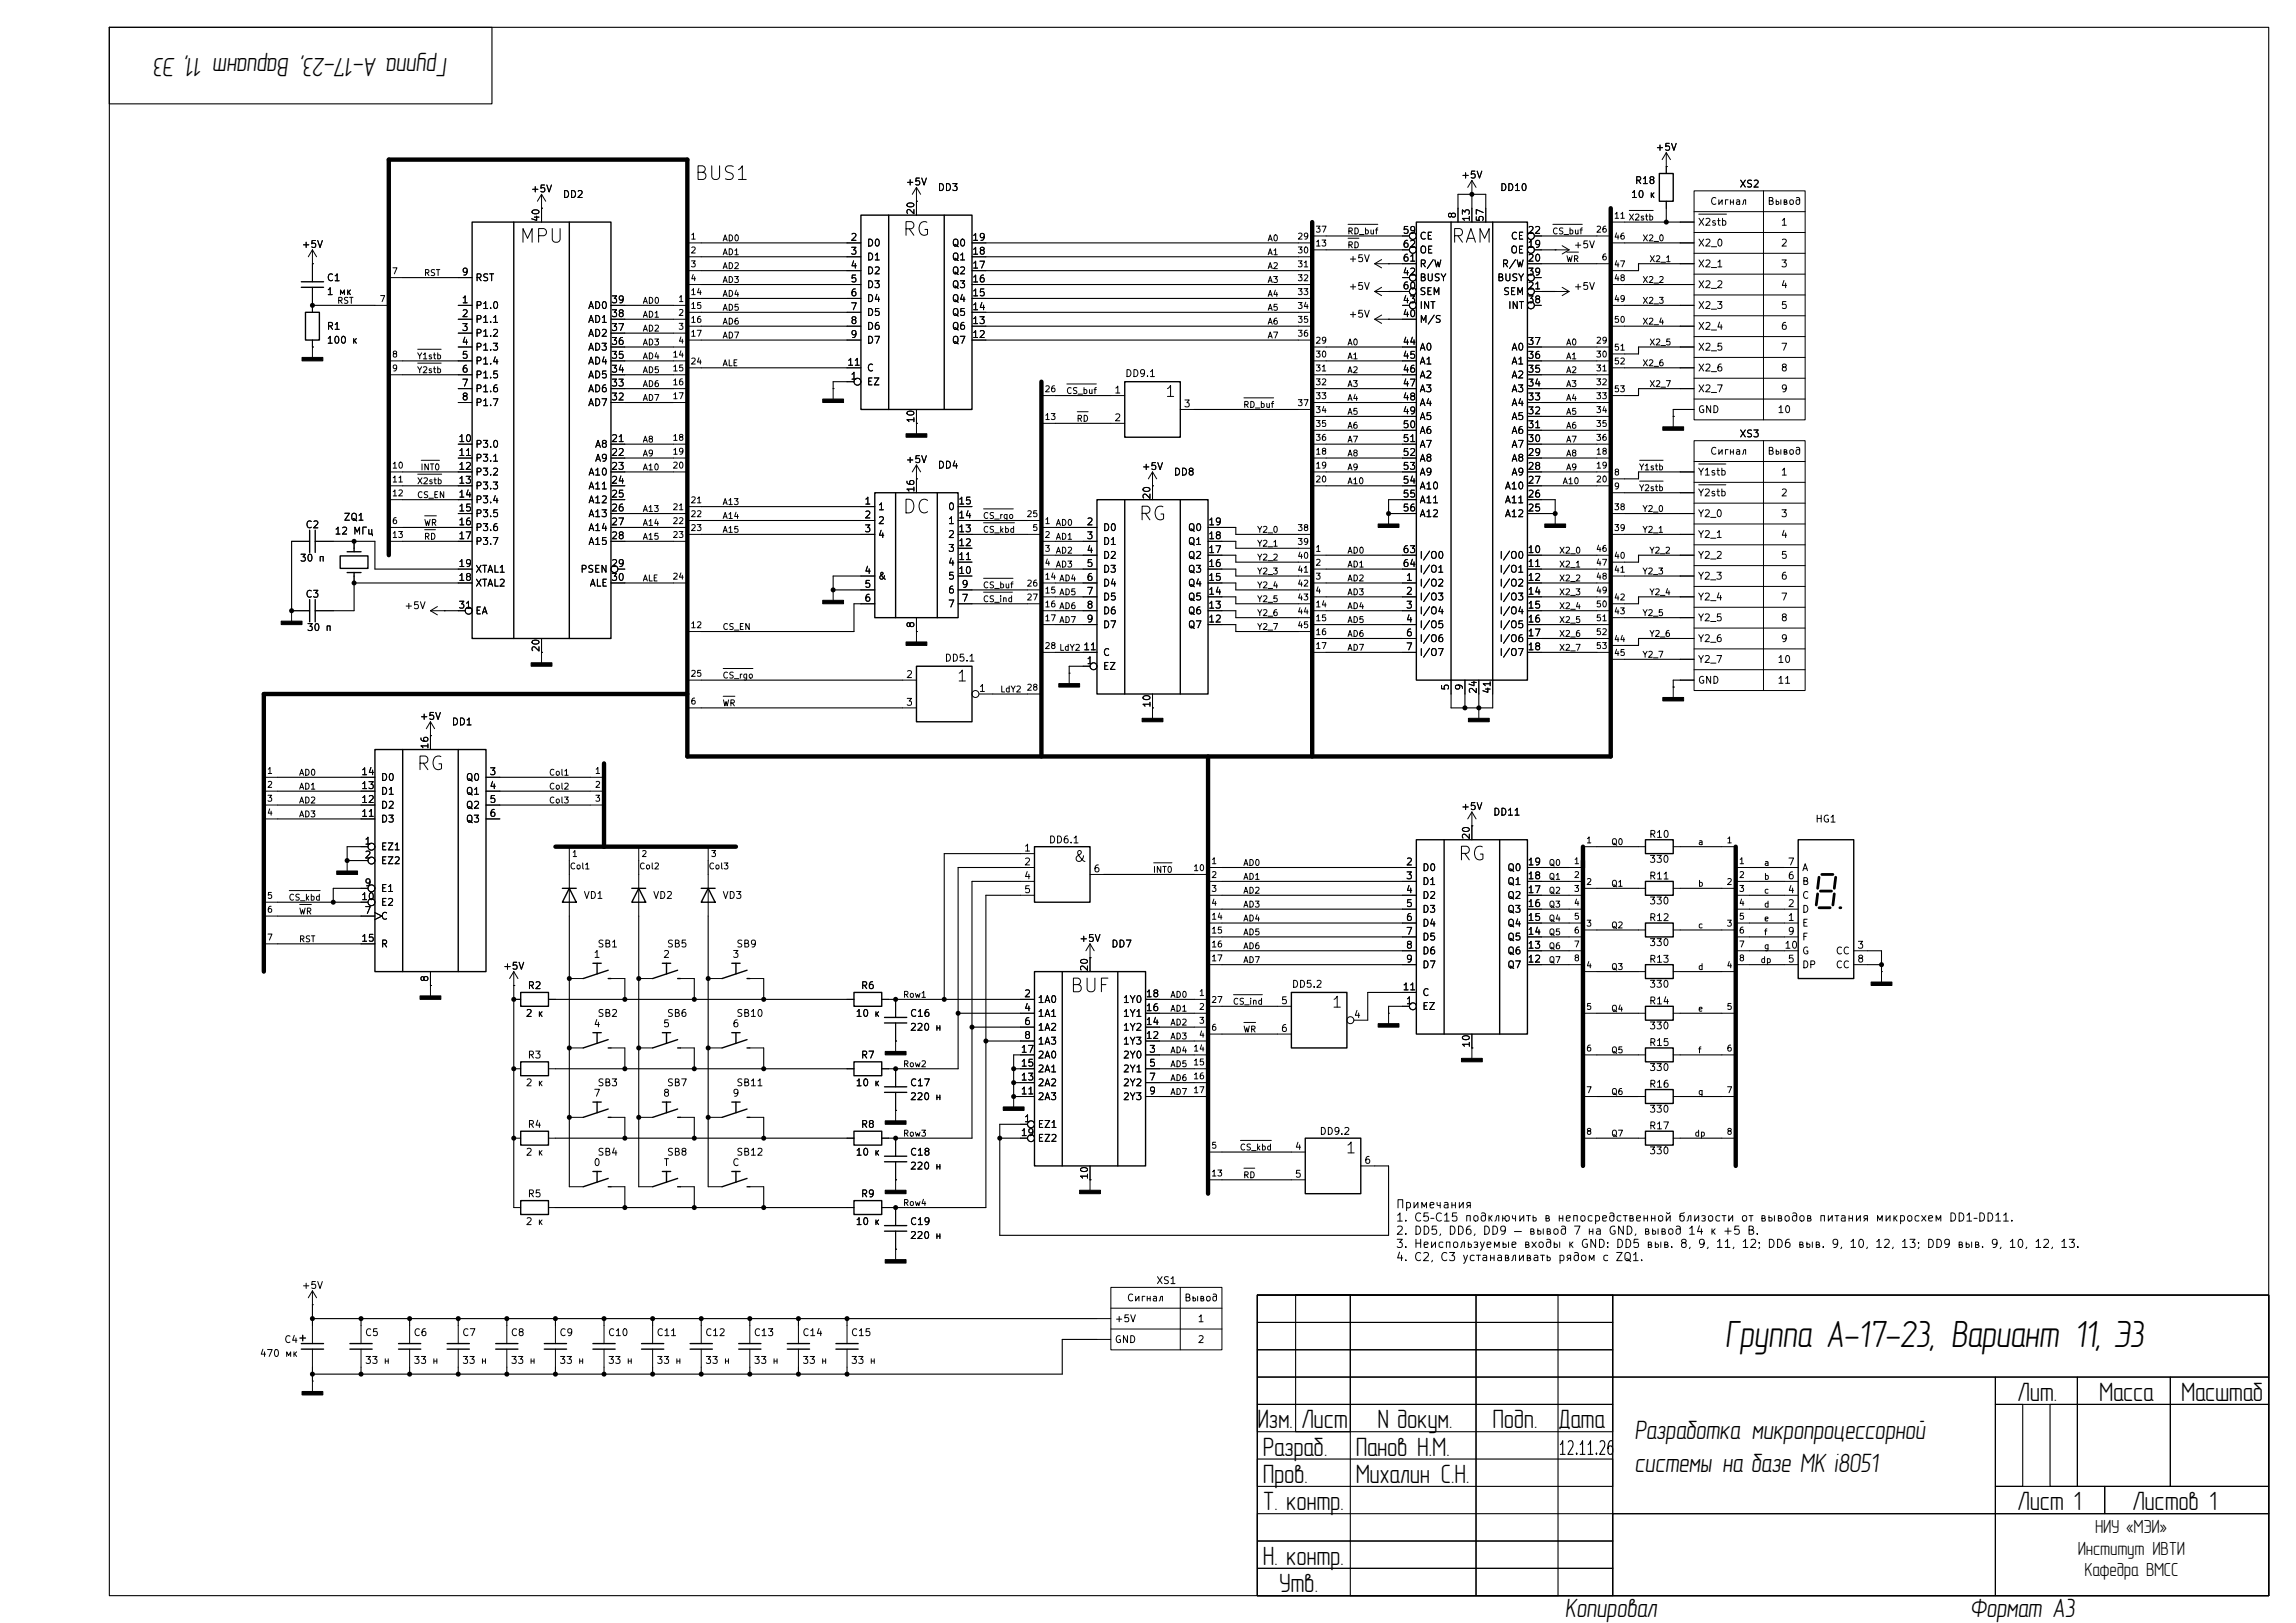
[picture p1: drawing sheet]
<svg xmlns="http://www.w3.org/2000/svg" width="420mm" height="297mm" viewBox="0 0 420 297" stroke-linecap="round" stroke-linejoin="round" font-family="sans-serif">
<defs><g id="words">
<text font-size="7" x="315.5" y="246.5">Группа А-17-23, Вариант 11, Э3</text>
<g font-size="4.9">
<text x="81.9" y="10.6" transform="rotate(-180 81.9 10.6)">Группа А-17-23, Вариант 11, Э3</text>
<text x="369" y="256.4">Лит.</text>
<text x="384" y="256.4">Масса</text>
<text x="399" y="256.4">Масштаб</text>
<text x="230" y="261.4">Изм.</text>
<text x="238" y="261.4">Лист</text>
<text x="252" y="261.4">N докум.</text>
<text x="273" y="261.4">Подп.</text>
<text x="285" y="261.4">Дата</text>
<text x="299" y="263.4">Разработка микропроцессорной</text>
<text x="231" y="266.4">Разраб.</text>
<text x="248" y="266.4">Панов Н.М.</text>
<text x="299" y="269.4">системы на базе МК i8051</text>
<text x="231" y="271.4">Пров.</text>
<text x="248" y="271.4">Михалин С.Н.</text>
<text x="231" y="276.4">Т. контр.</text>
<text x="369" y="276.4">Лист 1</text>
<text x="390" y="276.4">Листов 1</text>
<text x="231" y="286.4">Н. контр.</text>
<text x="234" y="291.4">Утв.</text>
<text x="286.3" y="295.9">Копировал</text>
<text x="360.3" y="295.9">Формат А3</text>
</g>
<g font-size="3.5">
<text x="383.3" y="280.5">НИУ «МЭИ»</text>
<text x="380.1" y="284.5">Институт ИВТИ</text>
<text x="381.3" y="288.5">Кафедра ВМСС</text>
</g>
<g font-size="2.5">
<text x="126.9" y="33.6">BUS1</text>
<text x="94.8" y="45.1">MPU</text>
<text x="164.9" y="43.8">RG</text>
<text x="265.2" y="45.1">RAM</text>
<text x="164.9" y="94.6">DC</text>
<text x="208.1" y="95.9">RG</text>
<text x="76" y="141.6">RG</text>
<text x="266.5" y="158.1">RG</text>
<text x="195.5" y="182.2">BUF</text>
<text x="285" y="266.9">12.11.26</text>
</g>
<g font-size="2">
<text x="213" y="73.1">1</text>
<text x="174.9" y="125.2">1</text>
<text x="196.2" y="158.2">&amp;</text>
<text x="243.4" y="184.9">1</text>
<text x="246" y="211.6">1</text>
</g>
<g font-size="1.5">
<text x="255.2" y="221.5">Примечания</text>
<text x="255.2" y="223.9">1. C5–C15 подключить в непосредственной близости от выводов питания микросхем DD1–DD11.</text>
<text x="255.2" y="226.3">2. DD5, DD6, DD9 — вывод 7 на GND, вывод 14 к +5 В.</text>
<text x="255.2" y="228.7">3. Неиспользуемые входы к GND: DD5 выв. 8, 9, 11, 12; DD6 выв. 9, 10, 12, 13; DD9 выв. 9, 10, 12, 13.</text>
<text x="255.2" y="231.2">4. C2, C3 устанавливать рядом с ZQ1.</text>
</g>
<g font-size="1.3">
<text x="302.7" y="27.9">+5V</text>
<text x="97" y="35.5">+5V</text>
<text x="165.6" y="34.2">+5V</text>
<text x="171.4" y="35.3">DD3</text>
<text x="267.2" y="33">+5V</text>
<text x="274.3" y="35.3">DD10</text>
<text x="299" y="34">R18</text>
<text x="318.1" y="34.6">XS2</text>
<text x="99" y="40.7" transform="rotate(-90 99 40.7)">40</text>
<text x="102.9" y="36.5">DD2</text>
<text x="167.6" y="39.4" transform="rotate(-90 167.6 39.4)">20</text>
<text x="266.6" y="40.1" transform="rotate(-90 266.6 40.1)">8</text>
<text x="269.2" y="40.7" transform="rotate(-90 269.2 40.7)">13</text>
<text x="271.7" y="40.7" transform="rotate(-90 271.7 40.7)">57</text>
<text x="298.2" y="36.5">10 к</text>
<text x="310.5" y="41.6">X2stb</text>
<text x="312.7" y="37.8">Сигнал</text>
<text x="323.2" y="37.8">Вывод</text>
<text x="325.7" y="41.6">1</text>
<text x="55.1" y="45.7">+5V</text>
<text x="155.5" y="44.4">2</text>
<text x="155.5" y="46.9">3</text>
<text x="158.5" y="45.4">D0</text>
<text x="158.5" y="48">D1</text>
<text x="174" y="48">Q1</text>
<text x="174" y="45.4">Q0</text>
<text x="177.7" y="46.9">18</text>
<text x="177.7" y="44.4">19</text>
<text x="256.5" y="43.1">59</text>
<text x="256.5" y="45.6">62</text>
<text x="259.6" y="44.1">CE</text>
<text x="259.6" y="46.7">OE</text>
<text x="276.2" y="46.7">OE</text>
<text x="276.2" y="44.1">CE</text>
<text x="279.3" y="45.6">19</text>
<text x="279.3" y="43.1">22</text>
<text x="287.8" y="45.7">+5V</text>
<text x="310.5" y="45.4">X2_0</text>
<text x="325.7" y="45.4">2</text>
<text x="59.7" y="51.8">C1</text>
<text x="84.4" y="50.7">9</text>
<text x="86.8" y="51.8">RST</text>
<text x="155.5" y="49.4">4</text>
<text x="155.5" y="52">5</text>
<text x="158.5" y="50.5">D2</text>
<text x="158.5" y="53">D3</text>
<text x="174" y="53">Q3</text>
<text x="174" y="50.5">Q2</text>
<text x="177.7" y="52">16</text>
<text x="177.7" y="49.4">17</text>
<text x="246.6" y="53.4">+5V</text>
<text x="246.6" y="48.3">+5V</text>
<text x="256.5" y="50.7">42</text>
<text x="256.5" y="53.3">60</text>
<text x="256.5" y="48.2">61</text>
<text x="259.6" y="51.8">BUSY</text>
<text x="259.6" y="49.2">R/W</text>
<text x="273.8" y="51.8">BUSY</text>
<text x="274.6" y="49.2">R/W</text>
<text x="279.3" y="48.2">20</text>
<text x="279.3" y="53.3">21</text>
<text x="279.3" y="50.7">39</text>
<text x="287.8" y="53.4">+5V</text>
<text x="310.5" y="49.2">X2_1</text>
<text x="310.5" y="53">X2_2</text>
<text x="325.7" y="49.2">3</text>
<text x="325.7" y="53">4</text>
<text x="59.7" y="54.3">1 мк</text>
<text x="84.4" y="55.8">1</text>
<text x="84.4" y="58.3">2</text>
<text x="86.8" y="56.8">P1.0</text>
<text x="86.8" y="59.4">P1.1</text>
<text x="107.5" y="59.4">AD1</text>
<text x="107.5" y="56.8">AD0</text>
<text x="111.7" y="58.3">38</text>
<text x="111.7" y="55.8">39</text>
<text x="155.5" y="54.5">6</text>
<text x="155.5" y="57.1">7</text>
<text x="155.5" y="59.6">8</text>
<text x="158.5" y="55.6">D4</text>
<text x="158.5" y="58.1">D5</text>
<text x="174" y="58.1">Q5</text>
<text x="174" y="55.6">Q4</text>
<text x="177.7" y="59.6">13</text>
<text x="177.7" y="57.1">14</text>
<text x="177.7" y="54.5">15</text>
<text x="246.6" y="58.4">+5V</text>
<text x="256.5" y="58.3">40</text>
<text x="256.5" y="55.8">43</text>
<text x="259.6" y="59.4">M/S</text>
<text x="259.6" y="56.8">INT</text>
<text x="259.6" y="54.3">SEM</text>
<text x="274.9" y="54.3">SEM</text>
<text x="275.8" y="56.8">INT</text>
<text x="279.3" y="55.8">38</text>
<text x="310.5" y="56.8">X2_3</text>
<text x="325.7" y="56.8">5</text>
<text x="59.7" y="60.7">R1</text>
<text x="59.7" y="63.2">100 к</text>
<text x="84.4" y="60.9">3</text>
<text x="84.4" y="63.4">4</text>
<text x="84.4" y="66">5</text>
<text x="86.8" y="61.9">P1.2</text>
<text x="86.8" y="64.5">P1.3</text>
<text x="107.5" y="64.5">AD3</text>
<text x="107.5" y="61.9">AD2</text>
<text x="111.7" y="66">35</text>
<text x="111.7" y="63.4">36</text>
<text x="111.7" y="60.9">37</text>
<text x="155.5" y="62.1">9</text>
<text x="158.5" y="60.7">D6</text>
<text x="158.5" y="63.2">D7</text>
<text x="174" y="63.2">Q7</text>
<text x="174" y="60.7">Q6</text>
<text x="177.7" y="62.1">12</text>
<text x="256.5" y="63.4">44</text>
<text x="256.5" y="66">45</text>
<text x="259.6" y="64.5">A0</text>
<text x="276.4" y="64.5">A0</text>
<text x="279.3" y="66">36</text>
<text x="279.3" y="63.4">37</text>
<text x="310.5" y="60.7">X2_4</text>
<text x="310.5" y="64.5">X2_5</text>
<text x="325.7" y="60.7">6</text>
<text x="325.7" y="64.5">7</text>
<text x="84.4" y="68.5">6</text>
<text x="84.4" y="71">7</text>
<text x="86.8" y="67">P1.4</text>
<text x="86.8" y="69.5">P1.5</text>
<text x="107.5" y="69.5">AD5</text>
<text x="107.5" y="67">AD4</text>
<text x="111.7" y="71">33</text>
<text x="111.7" y="68.5">34</text>
<text x="154.9" y="67.2">11</text>
<text x="155.5" y="69.8">1</text>
<text x="158.5" y="70.8">EZ</text>
<text x="158.5" y="68.3">C</text>
<text x="205.7" y="69.3">DD9.1</text>
<text x="256.5" y="68.5">46</text>
<text x="256.5" y="71">47</text>
<text x="259.6" y="67">A1</text>
<text x="259.6" y="69.5">A2</text>
<text x="276.4" y="69.5">A2</text>
<text x="276.4" y="67">A1</text>
<text x="279.3" y="71">34</text>
<text x="279.3" y="68.5">35</text>
<text x="310.5" y="68.3">X2_6</text>
<text x="325.7" y="68.3">8</text>
<text x="84.4" y="73.6">8</text>
<text x="86.8" y="72.1">P1.6</text>
<text x="86.8" y="74.6">P1.7</text>
<text x="107.5" y="74.6">AD7</text>
<text x="107.5" y="72.1">AD6</text>
<text x="111.7" y="73.6">32</text>
<text x="167.6" y="77.5" transform="rotate(-90 167.6 77.5)">10</text>
<text x="203.7" y="72.3">1</text>
<text x="203.7" y="77.4">2</text>
<text x="216.4" y="74.8">3</text>
<text x="256.5" y="73.6">48</text>
<text x="256.5" y="76.1">49</text>
<text x="259.6" y="72.1">A3</text>
<text x="259.6" y="74.6">A4</text>
<text x="259.6" y="77.2">A5</text>
<text x="276.4" y="77.2">A5</text>
<text x="276.4" y="74.6">A4</text>
<text x="276.4" y="72.1">A3</text>
<text x="279.3" y="76.1">32</text>
<text x="279.3" y="73.6">33</text>
<text x="310.5" y="72.1">X2_7</text>
<text x="310.5" y="75.9">GND</text>
<text x="325.1" y="75.9">10</text>
<text x="325.7" y="72.1">9</text>
<text x="83.8" y="81.2">10</text>
<text x="83.8" y="83.7">11</text>
<text x="86.8" y="82.2">P3.0</text>
<text x="108.7" y="82.2">A8</text>
<text x="111.7" y="81.2">21</text>
<text x="111.7" y="83.7">22</text>
<text x="256.5" y="78.7">50</text>
<text x="256.5" y="81.2">51</text>
<text x="256.5" y="83.7">52</text>
<text x="259.6" y="79.7">A6</text>
<text x="259.6" y="82.2">A7</text>
<text x="276.4" y="82.2">A7</text>
<text x="276.4" y="79.7">A6</text>
<text x="279.3" y="83.7">29</text>
<text x="279.3" y="81.2">30</text>
<text x="279.3" y="78.7">31</text>
<text x="312.7" y="83.5">Сигнал</text>
<text x="318.1" y="80.3">XS3</text>
<text x="323.2" y="83.5">Вывод</text>
<text x="83.8" y="86.3">12</text>
<text x="83.8" y="88.8">13</text>
<text x="86.8" y="84.8">P3.1</text>
<text x="86.8" y="87.3">P3.2</text>
<text x="86.8" y="89.9">P3.3</text>
<text x="107.5" y="87.3">A10</text>
<text x="107.5" y="89.9">A11</text>
<text x="108.7" y="84.8">A9</text>
<text x="111.7" y="86.3">23</text>
<text x="111.7" y="88.8">24</text>
<text x="165.6" y="85">+5V</text>
<text x="171.4" y="86.1">DD4</text>
<text x="208.8" y="86.3">+5V</text>
<text x="214.6" y="87.3">DD8</text>
<text x="256.5" y="86.3">53</text>
<text x="256.5" y="88.8">54</text>
<text x="259.6" y="84.8">A8</text>
<text x="259.6" y="87.3">A9</text>
<text x="259.6" y="89.9">A10</text>
<text x="275.2" y="89.9">A10</text>
<text x="276.4" y="87.3">A9</text>
<text x="276.4" y="84.8">A8</text>
<text x="279.3" y="88.8">27</text>
<text x="279.3" y="86.3">28</text>
<text x="310.5" y="87.3">Y1stb</text>
<text x="325.7" y="87.3">1</text>
<text x="62.8" y="95.6">ZQ1</text>
<text x="83.8" y="91.4">14</text>
<text x="83.8" y="93.9">15</text>
<text x="86.8" y="92.4">P3.4</text>
<text x="86.8" y="94.9">P3.5</text>
<text x="107.5" y="92.4">A12</text>
<text x="107.5" y="94.9">A13</text>
<text x="111.7" y="91.4">25</text>
<text x="111.7" y="93.9">26</text>
<text x="158" y="92.6">1</text>
<text x="158" y="95.2">2</text>
<text x="160.5" y="93.7">1</text>
<text x="167.6" y="90.2" transform="rotate(-90 167.6 90.2)">16</text>
<text x="173.3" y="93.7">0</text>
<text x="175.2" y="95.2">14</text>
<text x="175.2" y="92.6">15</text>
<text x="210.7" y="91.5" transform="rotate(-90 210.7 91.5)">20</text>
<text x="256.5" y="91.4">55</text>
<text x="256.5" y="93.9">56</text>
<text x="259.6" y="92.4">A11</text>
<text x="259.6" y="94.9">A12</text>
<text x="275.2" y="94.9">A12</text>
<text x="275.2" y="92.4">A11</text>
<text x="279.3" y="93.9">25</text>
<text x="279.3" y="91.4">26</text>
<text x="310.5" y="91.1">Y2stb</text>
<text x="310.5" y="94.9">Y2_0</text>
<text x="325.7" y="91.1">2</text>
<text x="325.7" y="94.9">3</text>
<text x="55.8" y="97">C2</text>
<text x="61.1" y="98.1">12 МГц</text>
<text x="83.8" y="96.4">16</text>
<text x="83.8" y="99">17</text>
<text x="86.8" y="97.5">P3.6</text>
<text x="86.8" y="100">P3.7</text>
<text x="107.5" y="97.5">A14</text>
<text x="107.5" y="100">A15</text>
<text x="111.7" y="96.4">27</text>
<text x="111.7" y="99">28</text>
<text x="158" y="97.7">3</text>
<text x="160.5" y="96.2">2</text>
<text x="160.5" y="98.8">4</text>
<text x="173.3" y="101.3">3</text>
<text x="173.3" y="98.8">2</text>
<text x="173.3" y="96.2">1</text>
<text x="175.2" y="100.2">12</text>
<text x="175.2" y="97.7">13</text>
<text x="198.7" y="96.4">2</text>
<text x="198.7" y="99">3</text>
<text x="198.7" y="101.5">4</text>
<text x="201.6" y="97.5">D0</text>
<text x="201.6" y="100">D1</text>
<text x="217.2" y="100">Q1</text>
<text x="217.2" y="97.5">Q0</text>
<text x="220.9" y="101.5">17</text>
<text x="220.9" y="99">18</text>
<text x="220.9" y="96.4">19</text>
<text x="256.5" y="101.5">63</text>
<text x="279.3" y="101.5">10</text>
<text x="310.5" y="98.8">Y2_1</text>
<text x="325.7" y="98.8">4</text>
<text x="54.8" y="103.1">30 п</text>
<text x="83.8" y="106.6">18</text>
<text x="83.8" y="104.1">19</text>
<text x="86.8" y="107.6">XTAL2</text>
<text x="86.8" y="105.1">XTAL1</text>
<text x="106.1" y="105.1">PSEN</text>
<text x="107.8" y="107.6">ALE</text>
<text x="111.7" y="104.1">29</text>
<text x="111.7" y="106.6">30</text>
<text x="158" y="105.3">4</text>
<text x="158" y="107.9">5</text>
<text x="160.5" y="106.4">&amp;</text>
<text x="173.3" y="106.4">5</text>
<text x="173.3" y="103.8">4</text>
<text x="175.2" y="105.3">10</text>
<text x="175.2" y="102.8">11</text>
<text x="175.8" y="107.9">9</text>
<text x="198.7" y="104.1">5</text>
<text x="198.7" y="106.6">6</text>
<text x="201.6" y="102.6">D2</text>
<text x="201.6" y="105.1">D3</text>
<text x="201.6" y="107.6">D4</text>
<text x="217.2" y="107.6">Q4</text>
<text x="217.2" y="105.1">Q3</text>
<text x="217.2" y="102.6">Q2</text>
<text x="220.9" y="106.6">15</text>
<text x="220.9" y="104.1">16</text>
<text x="256.5" y="104.1">64</text>
<text x="257.1" y="106.6">1</text>
<text x="259.6" y="107.6">I/O2</text>
<text x="259.6" y="102.6">I/O0</text>
<text x="259.6" y="105.1">I/O1</text>
<text x="274.2" y="102.6">I/O0</text>
<text x="274.2" y="105.1">I/O1</text>
<text x="274.2" y="107.6">I/O2</text>
<text x="279.3" y="104.1">11</text>
<text x="279.3" y="106.6">12</text>
<text x="310.5" y="102.6">Y2_2</text>
<text x="310.5" y="106.4">Y2_3</text>
<text x="325.7" y="102.6">5</text>
<text x="325.7" y="106.4">6</text>
<text x="55.8" y="109.7">C3</text>
<text x="73.9" y="111.8">+5V</text>
<text x="83.8" y="111.7">31</text>
<text x="86.8" y="112.7">EA</text>
<text x="158" y="110.4">6</text>
<text x="173.3" y="111.5">7</text>
<text x="173.3" y="108.9">6</text>
<text x="175.8" y="110.4">7</text>
<text x="198.7" y="109.1">7</text>
<text x="198.7" y="111.7">8</text>
<text x="201.6" y="110.2">D5</text>
<text x="201.6" y="112.7">D6</text>
<text x="217.2" y="112.7">Q6</text>
<text x="217.2" y="110.2">Q5</text>
<text x="220.9" y="111.7">13</text>
<text x="220.9" y="109.1">14</text>
<text x="257.1" y="109.1">2</text>
<text x="257.1" y="111.7">3</text>
<text x="259.6" y="110.2">I/O3</text>
<text x="259.6" y="112.7">I/O4</text>
<text x="274.2" y="110.2">I/O3</text>
<text x="274.2" y="112.7">I/O4</text>
<text x="279.3" y="109.1">14</text>
<text x="279.3" y="111.7">15</text>
<text x="310.5" y="110.2">Y2_4</text>
<text x="310.5" y="114">Y2_5</text>
<text x="325.7" y="110.2">7</text>
<text x="325.7" y="114">8</text>
<text x="56" y="115.8">30 п</text>
<text x="99" y="119.4" transform="rotate(-90 99 119.4)">20</text>
<text x="167.6" y="115" transform="rotate(-90 167.6 115)">8</text>
<text x="198.1" y="119.3">11</text>
<text x="198.7" y="114.2">9</text>
<text x="201.6" y="115.3">D7</text>
<text x="217.2" y="115.3">Q7</text>
<text x="220.9" y="114.2">12</text>
<text x="257.1" y="114.2">4</text>
<text x="257.1" y="116.8">6</text>
<text x="257.1" y="119.3">7</text>
<text x="259.6" y="115.3">I/O5</text>
<text x="259.6" y="117.8">I/O6</text>
<text x="274.2" y="115.3">I/O5</text>
<text x="274.2" y="117.8">I/O6</text>
<text x="279.3" y="114.2">16</text>
<text x="279.3" y="116.8">17</text>
<text x="279.3" y="119.3">18</text>
<text x="310.5" y="117.8">Y2_6</text>
<text x="325.7" y="117.8">9</text>
<text x="165.6" y="124.4">2</text>
<text x="172.7" y="121.4">DD5.1</text>
<text x="198.7" y="121.8">1</text>
<text x="201.6" y="122.9">EZ</text>
<text x="201.6" y="120.3">C</text>
<text x="259.6" y="120.3">I/O7</text>
<text x="274.2" y="120.3">I/O7</text>
<text x="310.5" y="121.6">Y2_7</text>
<text x="310.5" y="125.4">GND</text>
<text x="325.1" y="121.6">10</text>
<text x="325.1" y="125.4">11</text>
<text x="165.6" y="129.5">3</text>
<text x="179" y="126.9">1</text>
<text x="210.7" y="129.6" transform="rotate(-90 210.7 129.6)">10</text>
<text x="265.3" y="126.5" transform="rotate(-90 265.3 126.5)">5</text>
<text x="267.9" y="126.5" transform="rotate(-90 267.9 126.5)">9</text>
<text x="270.4" y="127.1" transform="rotate(-90 270.4 127.1)">24</text>
<text x="273" y="127.1" transform="rotate(-90 273 127.1)">41</text>
<text x="76.7" y="132">+5V</text>
<text x="78.7" y="137.2" transform="rotate(-90 78.7 137.2)">16</text>
<text x="82.5" y="133">DD1</text>
<text x="66" y="142.2">14</text>
<text x="69.6" y="143.2">D0</text>
<text x="85.1" y="143.2">Q0</text>
<text x="89.4" y="142.2">3</text>
<text x="66" y="149.8">11</text>
<text x="66" y="147.2">12</text>
<text x="66" y="144.7">13</text>
<text x="69.6" y="148.3">D2</text>
<text x="69.6" y="145.7">D1</text>
<text x="85.1" y="145.7">Q1</text>
<text x="85.1" y="148.3">Q2</text>
<text x="89.4" y="144.7">4</text>
<text x="89.4" y="147.2">5</text>
<text x="89.4" y="149.8">6</text>
<text x="267.2" y="148.5">+5V</text>
<text x="273" y="149.6">DD11</text>
<text x="66.6" y="154.9">1</text>
<text x="69.6" y="155.9">EZ1</text>
<text x="69.6" y="150.8">D3</text>
<text x="85.1" y="150.8">Q3</text>
<text x="191.8" y="154.6">DD6.1</text>
<text x="269.2" y="153.7" transform="rotate(-90 269.2 153.7)">20</text>
<text x="301.6" y="153.6">R10</text>
<text x="332" y="150.8">HG1</text>
<text x="66.6" y="157.4">2</text>
<text x="69.6" y="158.4">EZ2</text>
<text x="187.2" y="156.1">1</text>
<text x="187.2" y="158.7">2</text>
<text x="187.2" y="161.2">4</text>
<text x="199.9" y="159.9">6</text>
<text x="257.1" y="158.7">2</text>
<text x="257.1" y="161.2">3</text>
<text x="260.1" y="159.7">D0</text>
<text x="275.6" y="159.7">Q0</text>
<text x="279.3" y="161.2">18</text>
<text x="279.3" y="158.7">19</text>
<text x="301.6" y="161.2">R11</text>
<text x="301.6" y="158.2">330</text>
<text x="326.9" y="161.2">6</text>
<text x="326.9" y="158.7">7</text>
<text x="329.5" y="159.7">A</text>
<text x="66" y="165">10</text>
<text x="66.6" y="167.6">7</text>
<text x="66.6" y="162.5">9</text>
<text x="69.6" y="163.5">E1</text>
<text x="69.6" y="166.1">E2</text>
<text x="106.7" y="164.8">VD1</text>
<text x="119.4" y="164.8">VD2</text>
<text x="132.1" y="164.8">VD3</text>
<text x="187.2" y="163.7">5</text>
<text x="257.1" y="163.7">4</text>
<text x="257.1" y="166.3">5</text>
<text x="260.1" y="162.3">D1</text>
<text x="260.1" y="164.8">D2</text>
<text x="260.1" y="167.3">D3</text>
<text x="275.6" y="167.3">Q3</text>
<text x="275.6" y="164.8">Q2</text>
<text x="275.6" y="162.3">Q1</text>
<text x="279.3" y="166.3">16</text>
<text x="279.3" y="163.7">17</text>
<text x="301.6" y="165.8">330</text>
<text x="326.9" y="166.3">2</text>
<text x="326.9" y="163.7">4</text>
<text x="329.5" y="167.3">D</text>
<text x="329.5" y="164.8">C</text>
<text x="329.5" y="162.3">B</text>
<text x="66" y="172.6">15</text>
<text x="69.6" y="168.6">C</text>
<text x="69.6" y="173.7">R</text>
<text x="109.2" y="173.7">SB1</text>
<text x="121.9" y="173.7">SB5</text>
<text x="134.6" y="173.7">SB9</text>
<text x="197.3" y="172.7">+5V</text>
<text x="203.2" y="173.7">DD7</text>
<text x="257.1" y="168.8">6</text>
<text x="257.1" y="171.4">7</text>
<text x="257.1" y="173.9">8</text>
<text x="260.1" y="169.9">D4</text>
<text x="260.1" y="172.4">D5</text>
<text x="275.6" y="172.4">Q5</text>
<text x="275.6" y="169.9">Q4</text>
<text x="279.3" y="173.9">13</text>
<text x="279.3" y="171.4">14</text>
<text x="279.3" y="168.8">15</text>
<text x="301.6" y="168.9">R12</text>
<text x="301.6" y="173.4">330</text>
<text x="326.3" y="173.9">10</text>
<text x="326.9" y="168.8">1</text>
<text x="326.9" y="171.4">9</text>
<text x="329.5" y="169.9">E</text>
<text x="329.5" y="172.4">F</text>
<text x="339.6" y="173.9">3</text>
<text x="78.7" y="179.8" transform="rotate(-90 78.7 179.8)">8</text>
<text x="91.9" y="177.7">+5V</text>
<text x="108.5" y="175.6">1</text>
<text x="121.2" y="175.6">2</text>
<text x="133.9" y="175.6">3</text>
<text x="199.3" y="177.9" transform="rotate(-90 199.3 177.9)">20</text>
<text x="257.1" y="176.4">9</text>
<text x="260.1" y="175">D6</text>
<text x="260.1" y="177.5">D7</text>
<text x="275.6" y="177.5">Q7</text>
<text x="275.6" y="175">Q6</text>
<text x="279.3" y="176.4">12</text>
<text x="301.6" y="176.5">R13</text>
<text x="326.9" y="176.4">5</text>
<text x="329.5" y="177.5">DP</text>
<text x="329.5" y="175">G</text>
<text x="335.7" y="175">CC</text>
<text x="335.7" y="177.5">CC</text>
<text x="339.6" y="176.4">8</text>
<text x="96.4" y="181.3">R2</text>
<text x="157.4" y="181.3">R6</text>
<text x="187.2" y="182.8">2</text>
<text x="187.2" y="185.3">4</text>
<text x="189.7" y="183.8">1A0</text>
<text x="205.3" y="183.8">1Y0</text>
<text x="209.5" y="185.3">16</text>
<text x="209.5" y="182.8">18</text>
<text x="234.2" y="184.1">5</text>
<text x="236.2" y="181.1">DD5.2</text>
<text x="256.5" y="181.5">11</text>
<text x="257.1" y="184.1">1</text>
<text x="260.1" y="185.1">EZ</text>
<text x="260.1" y="182.6">C</text>
<text x="301.6" y="184.1">R14</text>
<text x="301.6" y="181">330</text>
<text x="96.1" y="186.4">2 к</text>
<text x="108.5" y="188.3">4</text>
<text x="109.2" y="186.4">SB2</text>
<text x="121.2" y="188.3">5</text>
<text x="121.9" y="186.4">SB6</text>
<text x="133.9" y="188.3">6</text>
<text x="134.6" y="186.4">SB10</text>
<text x="156.4" y="186.4">10 к</text>
<text x="166.4" y="186.4">C16</text>
<text x="166.4" y="188.9">220 н</text>
<text x="187.2" y="187.9">6</text>
<text x="187.2" y="190.4">8</text>
<text x="189.7" y="186.4">1A1</text>
<text x="189.7" y="188.9">1A2</text>
<text x="189.7" y="191.5">1A3</text>
<text x="205.3" y="191.5">1Y3</text>
<text x="205.3" y="188.9">1Y2</text>
<text x="205.3" y="186.4">1Y1</text>
<text x="209.5" y="190.4">12</text>
<text x="209.5" y="187.9">14</text>
<text x="234.2" y="189.1">6</text>
<text x="247.6" y="186.6">4</text>
<text x="269.2" y="191.8" transform="rotate(-90 269.2 191.8)">10</text>
<text x="301.6" y="191.7">R15</text>
<text x="301.6" y="188.7">330</text>
<text x="96.4" y="194">R3</text>
<text x="157.4" y="194">R7</text>
<text x="186.6" y="195.5">15</text>
<text x="186.6" y="193">17</text>
<text x="189.7" y="196.5">2A1</text>
<text x="189.7" y="194">2A0</text>
<text x="205.3" y="194">2Y0</text>
<text x="205.3" y="196.5">2Y1</text>
<text x="210.1" y="193">3</text>
<text x="210.1" y="195.5">5</text>
<text x="301.6" y="196.3">330</text>
<text x="96.1" y="199.1">2 к</text>
<text x="108.5" y="201">7</text>
<text x="109.2" y="199.1">SB3</text>
<text x="121.2" y="201">8</text>
<text x="121.9" y="199.1">SB7</text>
<text x="133.9" y="201">9</text>
<text x="134.6" y="199.1">SB11</text>
<text x="156.4" y="199.1">10 к</text>
<text x="166.4" y="199.1">C17</text>
<text x="166.4" y="201.6">220 н</text>
<text x="186.6" y="200.6">11</text>
<text x="186.6" y="198">13</text>
<text x="189.7" y="201.6">2A3</text>
<text x="189.7" y="199.1">2A2</text>
<text x="205.3" y="199.1">2Y2</text>
<text x="205.3" y="201.6">2Y3</text>
<text x="210.1" y="198">7</text>
<text x="210.1" y="200.6">9</text>
<text x="301.6" y="199.3">R16</text>
<text x="301.6" y="203.9">330</text>
<text x="96.4" y="206.7">R4</text>
<text x="157.4" y="206.7">R8</text>
<text x="186.6" y="208.2">19</text>
<text x="187.2" y="205.7">1</text>
<text x="189.7" y="206.7">EZ1</text>
<text x="189.7" y="209.2">EZ2</text>
<text x="241.3" y="208">DD9.2</text>
<text x="301.6" y="207">R17</text>
<text x="96.1" y="211.8">2 к</text>
<text x="108.5" y="213.7">0</text>
<text x="109.2" y="211.8">SB4</text>
<text x="121.3" y="213.7">Т</text>
<text x="121.9" y="211.8">SB8</text>
<text x="133.9" y="213.7">С</text>
<text x="134.6" y="211.8">SB12</text>
<text x="156.4" y="211.8">10 к</text>
<text x="166.4" y="211.8">C18</text>
<text x="166.4" y="214.3">220 н</text>
<text x="199.3" y="216" transform="rotate(-90 199.3 216)">10</text>
<text x="236.8" y="210.7">4</text>
<text x="236.8" y="215.8">5</text>
<text x="249.5" y="213.3">6</text>
<text x="301.6" y="211.5">330</text>
<text x="96.4" y="219.4">R5</text>
<text x="157.4" y="219.4">R9</text>
<text x="96.1" y="224.5">2 к</text>
<text x="156.4" y="224.5">10 к</text>
<text x="166.4" y="224.5">C19</text>
<text x="166.4" y="227">220 н</text>
<text x="55.1" y="236.2">+5V</text>
<text x="206" y="238.5">Сигнал</text>
<text x="211.4" y="235.3">XS1</text>
<text x="216.5" y="238.5">Вывод</text>
<text x="66.7" y="244.8">C5</text>
<text x="75.5" y="244.8">C6</text>
<text x="84.4" y="244.8">C7</text>
<text x="93.3" y="244.8">C8</text>
<text x="102.2" y="244.8">C9</text>
<text x="111.1" y="244.8">C10</text>
<text x="120" y="244.8">C11</text>
<text x="128.9" y="244.8">C12</text>
<text x="137.8" y="244.8">C13</text>
<text x="146.7" y="244.8">C14</text>
<text x="155.6" y="244.8">C15</text>
<text x="203.8" y="242.3">+5V</text>
<text x="219" y="242.3">1</text>
<text x="47.4" y="248.6">470 мк</text>
<text x="51.9" y="246.1">C4</text>
<text x="66.7" y="249.9">33 н</text>
<text x="75.5" y="249.9">33 н</text>
<text x="84.4" y="249.9">33 н</text>
<text x="93.3" y="249.9">33 н</text>
<text x="102.2" y="249.9">33 н</text>
<text x="111.1" y="249.9">33 н</text>
<text x="120" y="249.9">33 н</text>
<text x="128.9" y="249.9">33 н</text>
<text x="137.8" y="249.9">33 н</text>
<text x="146.7" y="249.9">33 н</text>
<text x="155.6" y="249.9">33 н</text>
<text x="203.8" y="246.1">GND</text>
<text x="219" y="246.1">2</text>
</g>
<g font-size="1.1">
<text x="295.1" y="40.3">11</text>
<text x="297.8" y="40.6">X2stb</text>
<text x="126.2" y="46.6">2</text>
<text x="126.2" y="44.1">1</text>
<text x="132.1" y="47">AD1</text>
<text x="132.1" y="44.4">AD0</text>
<text x="231.8" y="47">A1</text>
<text x="231.8" y="44.4">A0</text>
<text x="237.2" y="46.6">30</text>
<text x="237.2" y="44.1">29</text>
<text x="240.5" y="42.8">37</text>
<text x="240.5" y="45.4">13</text>
<text x="246.4" y="43.1">RD_buf</text>
<text x="246.4" y="45.7">RD</text>
<text x="283.8" y="43.1">CS_buf</text>
<text x="291.8" y="42.8">26</text>
<text x="292.9" y="47.9">6</text>
<text x="295.1" y="44.1">46</text>
<text x="300.3" y="44.4">X2_0</text>
<text x="71.6" y="50.4">7</text>
<text x="77.5" y="50.8">RST</text>
<text x="126.2" y="49.2">3</text>
<text x="126.2" y="51.7">4</text>
<text x="132.1" y="52">AD3</text>
<text x="132.1" y="49.5">AD2</text>
<text x="231.8" y="52">A3</text>
<text x="231.8" y="49.5">A2</text>
<text x="237.2" y="49.2">31</text>
<text x="237.2" y="51.7">32</text>
<text x="286.4" y="48.2">WR</text>
<text x="295.1" y="51.7">48</text>
<text x="295.1" y="49.2">47</text>
<text x="300.3" y="52">X2_2</text>
<text x="301.6" y="48.2">X2_1</text>
<text x="61.6" y="55.8">RST</text>
<text x="69.4" y="55.5">7</text>
<text x="117.5" y="58.4">AD1</text>
<text x="117.5" y="55.8">AD0</text>
<text x="124" y="55.5">1</text>
<text x="124" y="58.1">2</text>
<text x="126.2" y="59.3">16</text>
<text x="126.2" y="56.8">15</text>
<text x="126.2" y="54.3">14</text>
<text x="132.1" y="59.7">AD6</text>
<text x="132.1" y="57.1">AD5</text>
<text x="132.1" y="54.6">AD4</text>
<text x="231.8" y="57.1">A5</text>
<text x="231.8" y="59.7">A6</text>
<text x="231.8" y="54.6">A4</text>
<text x="237.2" y="59.3">35</text>
<text x="237.2" y="56.8">34</text>
<text x="237.2" y="54.3">33</text>
<text x="295.1" y="59.3">50</text>
<text x="295.1" y="55.5">49</text>
<text x="300.3" y="59.7">X2_4</text>
<text x="300.3" y="55.8">X2_3</text>
<text x="71.6" y="65.7">8</text>
<text x="117.5" y="63.5">AD3</text>
<text x="117.5" y="60.9">AD2</text>
<text x="122.9" y="65.7">14</text>
<text x="124" y="63.1">4</text>
<text x="124" y="60.6">3</text>
<text x="126.2" y="61.9">17</text>
<text x="132.1" y="62.2">AD7</text>
<text x="231.8" y="62.2">A7</text>
<text x="237.2" y="61.9">36</text>
<text x="240.5" y="63.1">29</text>
<text x="240.5" y="65.7">30</text>
<text x="246.4" y="63.5">A0</text>
<text x="286.4" y="63.5">A0</text>
<text x="291.8" y="65.7">30</text>
<text x="291.8" y="63.1">29</text>
<text x="295.1" y="64.4">51</text>
<text x="301.6" y="63.5">X2_5</text>
<text x="71.6" y="68.2">9</text>
<text x="76.2" y="68.5">Y2stb</text>
<text x="76.2" y="66">Y1stb</text>
<text x="117.5" y="66">AD4</text>
<text x="117.5" y="71.1">AD6</text>
<text x="117.5" y="68.5">AD5</text>
<text x="122.9" y="70.8">16</text>
<text x="122.9" y="68.2">15</text>
<text x="126.2" y="67">24</text>
<text x="132.1" y="67.3">ALE</text>
<text x="240.5" y="70.8">32</text>
<text x="240.5" y="68.2">31</text>
<text x="246.4" y="71.1">A3</text>
<text x="246.4" y="68.5">A2</text>
<text x="246.4" y="66">A1</text>
<text x="286.4" y="68.5">A2</text>
<text x="286.4" y="66">A1</text>
<text x="286.4" y="71.1">A3</text>
<text x="291.8" y="68.2">31</text>
<text x="291.8" y="70.8">32</text>
<text x="295.1" y="67">52</text>
<text x="300.3" y="67.3">X2_6</text>
<text x="301.6" y="71.1">X2_7</text>
<text x="117.5" y="73.6">AD7</text>
<text x="122.9" y="73.3">17</text>
<text x="191" y="77.1">13</text>
<text x="191" y="72">26</text>
<text x="194.9" y="72.4">CS_buf</text>
<text x="196.8" y="77.4">RD</text>
<text x="227.3" y="74.9">RD_buf</text>
<text x="237.2" y="74.6">37</text>
<text x="240.5" y="75.8">34</text>
<text x="240.5" y="73.3">33</text>
<text x="246.4" y="73.6">A4</text>
<text x="246.4" y="76.2">A5</text>
<text x="286.4" y="73.6">A4</text>
<text x="286.4" y="76.2">A5</text>
<text x="291.8" y="75.8">34</text>
<text x="291.8" y="73.3">33</text>
<text x="295.1" y="72">53</text>
<text x="117.5" y="83.8">A9</text>
<text x="117.5" y="81.2">A8</text>
<text x="122.9" y="80.9">18</text>
<text x="122.9" y="83.5">19</text>
<text x="240.5" y="83.5">18</text>
<text x="240.5" y="80.9">36</text>
<text x="240.5" y="78.4">35</text>
<text x="246.4" y="78.7">A6</text>
<text x="246.4" y="81.2">A7</text>
<text x="246.4" y="83.8">A8</text>
<text x="286.4" y="83.8">A8</text>
<text x="286.4" y="78.7">A6</text>
<text x="286.4" y="81.2">A7</text>
<text x="291.8" y="83.5">18</text>
<text x="291.8" y="80.9">36</text>
<text x="291.8" y="78.4">35</text>
<text x="71.6" y="86">10</text>
<text x="71.6" y="88.5">11</text>
<text x="76.2" y="88.9">X2stb</text>
<text x="76.8" y="86.3">INT0</text>
<text x="117.5" y="86.3">A10</text>
<text x="122.9" y="86">20</text>
<text x="240.5" y="88.5">20</text>
<text x="240.5" y="86">19</text>
<text x="246.4" y="86.3">A9</text>
<text x="246.4" y="88.9">A10</text>
<text x="285.7" y="88.9">A10</text>
<text x="286.4" y="86.3">A9</text>
<text x="291.8" y="88.5">20</text>
<text x="291.8" y="86">19</text>
<text x="295.1" y="87.3">8</text>
<text x="295.1" y="89.8">9</text>
<text x="299.7" y="86.3">Y1stb</text>
<text x="71.6" y="91.1">12</text>
<text x="76.2" y="91.4">CS_EN</text>
<text x="117.5" y="93.9">A13</text>
<text x="122.9" y="93.6">21</text>
<text x="126.2" y="94.9">22</text>
<text x="126.2" y="92.4">21</text>
<text x="132.1" y="95.2">A14</text>
<text x="132.1" y="92.7">A13</text>
<text x="179.7" y="95.2">CS_rgo</text>
<text x="187.7" y="94.9">25</text>
<text x="295.1" y="93.6">38</text>
<text x="299.7" y="90.1">Y2stb</text>
<text x="300.3" y="93.9">Y2_0</text>
<text x="71.6" y="96.2">6</text>
<text x="71.6" y="98.7">13</text>
<text x="77.5" y="99">RD</text>
<text x="77.5" y="96.5">WR</text>
<text x="117.5" y="99">A15</text>
<text x="117.5" y="96.5">A14</text>
<text x="122.9" y="96.2">22</text>
<text x="122.9" y="98.7">23</text>
<text x="126.2" y="97.4">23</text>
<text x="132.1" y="97.8">A15</text>
<text x="179.7" y="97.8">CS_kbd</text>
<text x="188.7" y="97.4">5</text>
<text x="191" y="96.2">1</text>
<text x="191" y="101.2">3</text>
<text x="191" y="98.7">2</text>
<text x="193" y="101.6">AD2</text>
<text x="193" y="99">AD1</text>
<text x="193" y="96.5">AD0</text>
<text x="229.9" y="100.3">Y2_1</text>
<text x="229.9" y="97.8">Y2_0</text>
<text x="237.2" y="100">39</text>
<text x="237.2" y="97.4">38</text>
<text x="240.5" y="101.2">1</text>
<text x="246.4" y="101.6">AD0</text>
<text x="285.1" y="101.6">X2_0</text>
<text x="291.8" y="101.2">46</text>
<text x="295.1" y="97.4">39</text>
<text x="300.3" y="97.8">Y2_1</text>
<text x="301.6" y="101.6">Y2_2</text>
<text x="117.5" y="106.6">ALE</text>
<text x="122.9" y="106.3">24</text>
<text x="179.7" y="107.9">CS_buf</text>
<text x="187.7" y="107.6">26</text>
<text x="191" y="106.3">14</text>
<text x="191" y="103.8">4</text>
<text x="193" y="104.1">AD3</text>
<text x="193.7" y="106.6">AD4</text>
<text x="229.9" y="102.8">Y2_2</text>
<text x="229.9" y="105.4">Y2_3</text>
<text x="229.9" y="107.9">Y2_4</text>
<text x="237.2" y="107.6">42</text>
<text x="237.2" y="105.1">41</text>
<text x="237.2" y="102.5">40</text>
<text x="240.5" y="103.8">2</text>
<text x="240.5" y="106.3">3</text>
<text x="246.4" y="104.1">AD1</text>
<text x="246.4" y="106.6">AD2</text>
<text x="285.1" y="106.6">X2_2</text>
<text x="285.1" y="104.1">X2_1</text>
<text x="291.8" y="103.8">47</text>
<text x="291.8" y="106.3">48</text>
<text x="295.1" y="105.1">41</text>
<text x="295.1" y="102.5">40</text>
<text x="300.3" y="105.4">Y2_3</text>
<text x="179.7" y="110.5">CS_ind</text>
<text x="187.7" y="110.1">27</text>
<text x="191" y="113.9">17</text>
<text x="191" y="111.4">16</text>
<text x="191" y="108.9">15</text>
<text x="193.7" y="111.7">AD6</text>
<text x="193.7" y="109.2">AD5</text>
<text x="229.9" y="110.5">Y2_5</text>
<text x="229.9" y="113">Y2_6</text>
<text x="237.2" y="110.1">43</text>
<text x="237.2" y="112.7">44</text>
<text x="240.5" y="111.4">14</text>
<text x="240.5" y="113.9">15</text>
<text x="240.5" y="108.9">4</text>
<text x="246.4" y="111.7">AD4</text>
<text x="246.4" y="109.2">AD3</text>
<text x="285.1" y="109.2">X2_3</text>
<text x="285.1" y="111.7">X2_4</text>
<text x="291.8" y="113.9">51</text>
<text x="291.8" y="111.4">50</text>
<text x="291.8" y="108.9">49</text>
<text x="295.1" y="112.7">43</text>
<text x="295.1" y="110.1">42</text>
<text x="300.3" y="113">Y2_5</text>
<text x="301.6" y="109.2">Y2_4</text>
<text x="126.2" y="115.2">12</text>
<text x="132.1" y="115.5">CS_EN</text>
<text x="191" y="119">28</text>
<text x="193.7" y="119.3">LdY2</text>
<text x="193.7" y="114.3">AD7</text>
<text x="229.9" y="115.5">Y2_7</text>
<text x="237.2" y="115.2">45</text>
<text x="240.5" y="119">17</text>
<text x="240.5" y="116.5">16</text>
<text x="246.4" y="114.3">AD5</text>
<text x="246.4" y="116.8">AD6</text>
<text x="246.4" y="119.3">AD7</text>
<text x="285.1" y="114.3">X2_5</text>
<text x="285.1" y="116.8">X2_6</text>
<text x="285.1" y="119.3">X2_7</text>
<text x="291.8" y="119">53</text>
<text x="291.8" y="116.5">52</text>
<text x="295.1" y="117.7">44</text>
<text x="301.6" y="116.8">Y2_6</text>
<text x="126.2" y="124.1">25</text>
<text x="132.1" y="124.4">CS_rgo</text>
<text x="295.1" y="120.3">45</text>
<text x="300.3" y="120.6">Y2_7</text>
<text x="126.2" y="129.2">6</text>
<text x="132.1" y="129.5">WR</text>
<text x="182.9" y="127">LdY2</text>
<text x="187.7" y="126.6">28</text>
<text x="48.8" y="141.9">1</text>
<text x="54.6" y="142.2">AD0</text>
<text x="100.3" y="142.2">Col1</text>
<text x="108.7" y="141.9">1</text>
<text x="48.8" y="144.4">2</text>
<text x="48.8" y="147">3</text>
<text x="48.8" y="149.5">4</text>
<text x="54.6" y="149.8">AD3</text>
<text x="54.6" y="147.3">AD2</text>
<text x="54.6" y="144.7">AD1</text>
<text x="100.3" y="147.3">Col3</text>
<text x="100.3" y="144.7">Col2</text>
<text x="108.7" y="144.4">2</text>
<text x="108.7" y="147">3</text>
<text x="290.1" y="154.6">1</text>
<text x="294.6" y="154.9">Q0</text>
<text x="310.5" y="154.9">a</text>
<text x="315.7" y="154.6">1</text>
<text x="104.1" y="159.3">Col1</text>
<text x="104.5" y="157.1">1</text>
<text x="116.8" y="159.3">Col2</text>
<text x="117.2" y="157.1">2</text>
<text x="129.5" y="159.3">Col3</text>
<text x="129.9" y="157.1">3</text>
<text x="210.8" y="160">INT0</text>
<text x="218.2" y="159.7">10</text>
<text x="221.5" y="158.4">1</text>
<text x="221.5" y="160.9">2</text>
<text x="227.3" y="161.3">AD1</text>
<text x="227.3" y="158.7">AD0</text>
<text x="283.2" y="161.3">Q1</text>
<text x="283.2" y="158.7">Q0</text>
<text x="287.8" y="160.9">2</text>
<text x="287.8" y="158.4">1</text>
<text x="318" y="160.9">2</text>
<text x="318" y="158.4">1</text>
<text x="322.6" y="161.3">b</text>
<text x="322.6" y="158.7">a</text>
<text x="48.8" y="167.3">6</text>
<text x="48.8" y="164.7">5</text>
<text x="52.7" y="165.1">CS_kbd</text>
<text x="54.6" y="167.6">WR</text>
<text x="221.5" y="166">4</text>
<text x="221.5" y="163.5">3</text>
<text x="227.3" y="166.3">AD3</text>
<text x="227.3" y="163.8">AD2</text>
<text x="283.2" y="163.8">Q2</text>
<text x="283.2" y="166.3">Q3</text>
<text x="287.8" y="166">4</text>
<text x="287.8" y="163.5">3</text>
<text x="290.1" y="162.2">2</text>
<text x="294.6" y="162.5">Q1</text>
<text x="310.5" y="162.5">b</text>
<text x="315.7" y="162.2">2</text>
<text x="318" y="163.5">3</text>
<text x="318" y="166">4</text>
<text x="322.6" y="166.3">d</text>
<text x="322.6" y="163.8">c</text>
<text x="48.8" y="172.4">7</text>
<text x="54.6" y="172.7">RST</text>
<text x="221.5" y="171.1">15</text>
<text x="221.5" y="168.6">14</text>
<text x="221.5" y="173.6">16</text>
<text x="227.3" y="171.4">AD5</text>
<text x="227.3" y="174">AD6</text>
<text x="227.3" y="168.9">AD4</text>
<text x="283.2" y="168.9">Q4</text>
<text x="283.2" y="171.4">Q5</text>
<text x="283.2" y="174">Q6</text>
<text x="287.8" y="171.1">6</text>
<text x="287.8" y="168.6">5</text>
<text x="287.8" y="173.6">7</text>
<text x="290.1" y="169.8">3</text>
<text x="294.6" y="170.1">Q2</text>
<text x="310.5" y="170.1">c</text>
<text x="315.7" y="169.8">3</text>
<text x="318" y="171.1">6</text>
<text x="318" y="168.6">5</text>
<text x="318" y="173.6">7</text>
<text x="322.6" y="168.9">e</text>
<text x="322.6" y="171.4">f</text>
<text x="322.6" y="174">g</text>
<text x="221.5" y="176.2">17</text>
<text x="227.3" y="176.5">AD7</text>
<text x="283.2" y="176.5">Q7</text>
<text x="287.8" y="176.2">8</text>
<text x="290.1" y="177.4">4</text>
<text x="294.6" y="177.8">Q3</text>
<text x="310.5" y="177.8">d</text>
<text x="315.7" y="177.4">4</text>
<text x="318" y="176.2">8</text>
<text x="321.9" y="176.5">dp</text>
<text x="165.1" y="182.8">Row1</text>
<text x="214" y="185.4">AD1</text>
<text x="214" y="182.8">AD0</text>
<text x="219.2" y="182.5">1</text>
<text x="219.2" y="185.1">2</text>
<text x="221.5" y="183.8">27</text>
<text x="225.4" y="184.1">CS_ind</text>
<text x="290.1" y="185.1">5</text>
<text x="294.6" y="185.4">Q4</text>
<text x="310.5" y="185.4">e</text>
<text x="315.7" y="185.1">5</text>
<text x="214" y="187.9">AD2</text>
<text x="214" y="190.5">AD3</text>
<text x="219.2" y="187.6">3</text>
<text x="219.2" y="190.1">4</text>
<text x="221.5" y="188.9">6</text>
<text x="227.3" y="189.2">WR</text>
<text x="165.1" y="195.5">Row2</text>
<text x="214" y="195.5">AD5</text>
<text x="214" y="193">AD4</text>
<text x="218.2" y="197.8">16</text>
<text x="218.2" y="195.2">15</text>
<text x="218.2" y="192.7">14</text>
<text x="290.1" y="192.7">6</text>
<text x="294.6" y="193">Q5</text>
<text x="310.5" y="193">f</text>
<text x="315.7" y="192.7">6</text>
<text x="214" y="200.6">AD7</text>
<text x="214" y="198.1">AD6</text>
<text x="218.2" y="200.3">17</text>
<text x="290.1" y="200.3">7</text>
<text x="294.6" y="200.6">Q6</text>
<text x="310.5" y="200.6">g</text>
<text x="315.7" y="200.3">7</text>
<text x="165.1" y="208.2">Row3</text>
<text x="290.1" y="207.9">8</text>
<text x="294.6" y="208.2">Q7</text>
<text x="309.9" y="208.2">dp</text>
<text x="315.7" y="207.9">8</text>
<text x="221.5" y="210.5">5</text>
<text x="221.5" y="215.5">13</text>
<text x="226.7" y="210.8">CS_kbd</text>
<text x="227.3" y="215.9">RD</text>
<text x="165.1" y="220.9">Row4</text>
</g>
</g></defs>
<g fill="none" stroke="#000" stroke-width=".2">
<path d="M20 5h70v14h-70zM20 5h395v287h-395zM266.7 38.1v-2.5h5.1v2.5M269.2 35.6v2.5M304.8 38.1v2.5M57.1 55.9h11.5M73.7 50.8h10.1M114.3 55.9h8.9M114.3 58.4h8.9M128.3 44.5h26.6M128.3 52.1h26.6M128.3 49.5h26.6"/>
<path d="M128.3 59.7h26.6M128.3 54.6h26.6M128.3 47h26.6M128.3 57.2h26.6M180.3 44.5h57.2M180.3 52.1h57.2M180.3 49.5h57.2M180.3 59.7h57.2M180.3 54.6h57.2M180.3 47h57.2M180.3 57.2h57.2M242.6 45.7h13.9"/>
<path d="M242.6 43.2h13.9M254 58.4h2.5M254 48.3h2.5M254 53.3h2.5M281.9 48.3h10.2M281.9 53.3h2.6M281.9 45.7h2.6M281.9 43.2h10.2M297.2 40.6h10.1M297.2 44.5h10.1M297.2 55.9h10.1M297.2 52.1h10.1"/>
<path d="M297.2 59.7h10.1M307.3 48.3h-7.6v1.2h-2.5M73.7 66h10.1M73.7 68.6h10.1M114.3 66h8.9M114.3 68.6h8.9M114.3 73.7h8.9M114.3 71.1h8.9M114.3 63.5h8.9M114.3 61h8.9M128.3 67.3h26.6M128.3 62.2h26.6"/>
<path d="M154.9 69.9h-2.5v1.2M180.3 62.2h57.2M193 72.4h10.2M193 77.5h10.2M218.4 74.9h19.1M242.6 66h13.9M242.6 68.6h13.9M242.6 73.7h13.9M242.6 71.1h13.9M242.6 63.5h13.9M242.6 78.7h13.9M242.6 76.2h13.9"/>
<path d="M281.9 66h10.2M281.9 68.6h10.2M281.9 73.7h10.2M281.9 71.1h10.2M281.9 63.5h10.2M281.9 78.7h10.2M281.9 76.2h10.2M297.2 67.3h10.1M307.3 63.5h-7.6v1.3h-2.5M307.3 71.1h-7.6v1.3h-2.5M307.3 74.9h-1.2v1.3M53.3 99.1v12.7"/>
<path d="M61 99.1h7.6v5h15.2M73.7 99.1h10.1M73.7 96.5h10.1M73.7 91.4h10.1M73.7 88.9h10.1M73.7 86.4h10.1M114.3 99.1h8.9M114.3 83.8h8.9M114.3 81.3h8.9M114.3 94h8.9M114.3 96.5h8.9M114.3 86.4h8.9"/>
<path d="M128.3 97.8h29.2M128.3 95.3h29.2M128.3 92.7h29.2M177.8 97.8h10.2M177.8 95.3h10.2M193 99.1h5.1M193 96.5h5.1M223.5 96.5h2.6v1.3h11.4M223.5 99.1h2.6v1.2h11.4M242.6 83.8h13.9M242.6 81.3h13.9M242.6 88.9h13.9"/>
<path d="M242.6 86.4h13.9M256.5 91.4h-2.5v2.6h2.5M281.9 83.8h10.2M281.9 81.3h10.2M281.9 91.4h2.6v2.6h-2.6M281.9 88.9h10.2M281.9 86.4h10.2M297.2 97.8h10.1M297.2 94h10.1M297.2 90.2h10.1M307.3 86.4h-7.6v1.2h-2.5M81.3 111.8h2.5"/>
<path d="M83.8 106.7h-19v5.1h-3.8M114.3 106.7h8.9M157.5 110.5h-1.3v5.1h-27.9M157.5 105.4h-5.1v2.6h5.1M177.8 110.5h10.2M177.8 108h10.2M193 119.4h5.1M193 109.2h5.1M193 111.8h5.1M193 104.1h5.1M193 114.3h5.1M193 106.7h5.1"/>
<path d="M193 101.6h5.1M223.5 111.8h2.6v1.2h11.4M223.5 109.2h2.6v1.3h11.4M223.5 101.6h2.6v1.3h11.4M223.5 104.1h2.6v1.3h11.4M223.5 106.7h2.6v1.3h11.4M223.5 114.3h2.6v1.3h11.4M242.6 116.8h13.9M242.6 119.4h13.9M242.6 109.2h13.9M242.6 111.8h13.9M242.6 104.1h13.9"/>
<path d="M242.6 114.3h13.9M242.6 106.7h13.9M242.6 101.6h13.9M281.9 116.8h10.2M281.9 119.4h10.2M281.9 109.2h10.2M281.9 111.8h10.2M281.9 104.1h10.2M281.9 114.3h10.2M281.9 106.7h10.2M281.9 101.6h10.2M297.2 113h10.1"/>
<path d="M297.2 105.4h10.1M307.3 116.8h-7.6v1.3h-2.5M307.3 109.2h-7.6v1.3h-2.5M307.3 101.6h-7.6v1.3h-2.5M128.3 124.5h36.8M128.3 129.5h36.8M181.6 127h6.4M198.1 121.9h-2.5v1.3M265.4 127v2.5h7.6v-2.5M268 127v2.5M270.5 127v2.5M297.2 120.7h10.1"/>
<path d="M307.3 124.5h-1.2v1.2M50.8 147.3h15.2M50.8 144.8h15.2M50.8 142.2h15.2M50.8 149.9h15.2M66 154.9h-2.5v2.6h2.5M91.4 147.3h16.5M91.4 144.8h16.5M91.4 142.2h16.5M104.1 157.5v2.5M116.8 157.5v2.5M129.5 157.5v2.5"/>
<path d="M186.7 158.8h-11.4v36.8h-12.7M186.7 156.2h-14v26.7M223.5 158.8h33M281.9 158.8h5.1M292.1 154.9h7.6M307.3 154.9h7.7M320 158.8h6.4M50.8 172.7h15.2M50.8 167.6h15.2M50.8 165.1h15.2M66 162.6h-5v2.5M104.1 167.6v49.6"/>
<path d="M114.3 179.1v3.8M116.8 167.6v49.6M127 179.1v3.8M129.5 167.6v49.6M139.7 179.1v3.8M186.7 161.3h-8.9v47h-15.2M186.7 163.8h-6.4v57.2h-17.7M201.9 160h16.5M223.5 174h33M223.5 176.5h33M223.5 161.3h33M223.5 163.8h33"/>
<path d="M223.5 166.4h33M223.5 168.9h33M223.5 171.5h33M281.9 174h5.1M281.9 176.5h5.1M281.9 161.3h5.1M281.9 163.8h5.1M281.9 166.4h5.1M281.9 168.9h5.1M281.9 171.5h5.1M292.1 162.6h7.6M292.1 170.2h7.6"/>
<path d="M292.1 177.8h7.6M307.3 162.6h7.7M307.3 170.2h7.7M307.3 177.8h7.7M320 174h6.4M320 176.5h6.4M320 161.3h6.4M320 163.8h6.4M320 166.4h6.4M320 168.9h6.4M320 171.5h6.4M341.6 174h2.6v3.8"/>
<path d="M341.6 176.5h2.6M94 180.3v40.7M101.6 182.9h53.3M101.6 195.6h53.3M114.3 191.8v3.8M127 191.8v3.8M139.7 191.8v3.8M162.6 182.9h24.1M175.3 185.4h11.4M177.8 188h8.9M180.3 190.5h6.4M185.4 195.6h1.3"/>
<path d="M185.4 198.1h1.3M186.7 193h-1.3v7.7h1.3M212.1 193h6.3M212.1 185.4h6.3M212.1 182.9h6.3M212.1 195.6h6.3M212.1 198.1h6.3M212.1 190.5h6.3M212.1 188h6.3M223.5 184.2h10.2M223.5 189.2h10.2M256.5 184.2h-2.5v1.2"/>
<path d="M256.5 181.6h-6.3v5.1M292.1 193h7.6M292.1 185.4h7.6M307.3 193h7.7M307.3 185.4h7.7M101.6 208.3h53.3M114.3 204.5v3.8M114.3 217.2v3.8M127 204.5v3.8M127 217.2v3.8M139.7 204.5v3.8M139.7 217.2v3.8"/>
<path d="M182.9 208.3h3.8M186.7 205.7h-3.8v20.4h71.1v-12.7h-2.5M212.1 200.7h6.3M223.5 215.9h12.7M223.5 210.8h12.7M292.1 208.3h7.6M292.1 200.7h7.6M307.3 208.3h7.7M307.3 200.7h7.7M57.1 238.8v3.8M101.6 221h53.3M230 237h185v55h-185z"/>
<path d="M230 237h65v55h-65zM230 237h65v5h-65zM237 237h10v25h-10zM247 237h23v55h-23zM247 237h-10h10M270 237h15v55h-15zM295 237h120v15h-120zM57.1 241.3h143.6M57.1 250.2v2.5M66 241.3v1.3M66 250.2v1.3M74.9 241.3v1.3"/>
<path d="M74.9 250.2v1.3M83.8 241.3v1.3M83.8 250.2v1.3M92.7 241.3v1.3M92.7 250.2v1.3M101.6 241.3v1.3M101.6 250.2v1.3M110.5 241.3v1.3M110.5 250.2v1.3M119.4 241.3v1.3M119.4 250.2v1.3M128.3 241.3v1.3"/>
<path d="M128.3 250.2v1.3M137.2 241.3v1.3M137.2 250.2v1.3M146 241.3v1.3M146 250.2v1.3M154.9 241.3v1.3M154.9 250.2v1.3M200.7 245.1h-6.4v6.4h-137.2M230 242h65v5h-65zM230 247h65v5h-65zM230 252h65v5h-65zM230 257h65v5h-65z"/>
<path d="M295 252h70v25h-70zM365 252h15v5h-15zM365 257h5v15h-5zM375 257h5v15h-5zM380 252h17v5h-17zM380 257h17v15h-17zM397 252h18v5h-18zM397 257h18v15h-18zM230 277h65v5h-65zM230 267h65v5h-65zM295 277h70v15h-70zM365 277h50v15h-50z"/>
<path d="M365 272h20v5h-20zM385 272h30v5h-30zM230 287h65v5h-65zM230 282h65v5h-65z"/>
</g>
<g fill="none" stroke="#000" stroke-width=".25">
<path d="M157.5 39.4h20.3v35.5h-20.3zM162.6 39.4v35.5M172.7 39.4v35.5M303.5 31.8h2.6v5h-2.6zM55.1 51.6h4.1M55.1 52.6h4.1M55.9 57.2h2.5v5h-2.5zM86.4 40.6h25.4v76.2h-25.4zM94 40.6v76.2M104.1 40.6v76.2M259.1 40.6h20.3v83.9h-20.3zM265.4 40.6v83.9"/>
<path d="M273 40.6v83.9M205.7 69.9h10.2v10.1h-10.2zM56.6 97v4.1M57.7 97v4.1M160 90.2h15.3v22.8h-15.3zM163.8 90.2v22.8M171.4 90.2v22.8M200.7 91.4h20.3v35.6h-20.3zM205.7 91.4v35.6M215.9 91.4v35.6M56.6 109.7v4.1M57.7 109.7v4.1"/>
<path d="M62.2 101.7h5.1v2.3h-5.1zM63.5 104.8h2.5M63.5 101h2.5M64.8 100.3v.7M64.8 104.8v.6M68.6 137.2h20.3v40.6h-20.3zM73.7 137.2v40.6M83.8 137.2v40.6M167.6 121.9h10.2v10.2h-10.2zM189.2 154.9h10.2v10.2h-10.2zM259.1 153.7h20.3v35.5h-20.3zM264.2 153.7v35.5"/>
<path d="M274.3 153.7v35.5M301 153.7h5.1v2.5h-5.1zM328.9 153.7h10.2v25.4h-10.2zM102.9 162.6h2.5M104.1 162.6l1.3 2.5h-2.5zM108.5 176.3h1.5M109.2 176.3v1.9M111.3 179.1h.5M111.3 177.5l-4.6 1.6M115.6 162.6h2.5M116.8 162.6l1.3 2.5h-2.5zM121.2 176.3h1.5"/>
<path d="M121.9 176.3v1.9M124 179.1h.5M124 177.5l-4.6 1.6M128.3 162.6h2.5M129.5 162.6l1.3 2.5h-2.5zM133.9 176.3h1.5M134.6 176.3v1.9M136.7 177.5l-4.6 1.6M136.7 179.1h.5M189.2 177.8h20.3v35.6h-20.3zM194.3 177.8v35.6M204.5 177.8v35.6"/>
<path d="M301 168.9h5.1v2.6h-5.1zM301 161.3h5.1v2.5h-5.1zM301 176.5h5.1v2.6h-5.1zM95.2 194.3h5.1v2.6h-5.1zM95.2 181.6h5.1v2.6h-5.1zM108.5 189h1.5M109.2 189v1.9M111.3 190.2l-4.6 1.6M111.3 191.8h.5M121.2 189h1.5M121.9 189v1.9M124 191.8h.5"/>
<path d="M124 190.2l-4.6 1.6M133.9 189h1.5M134.6 189v1.9M136.7 191.8h.5M136.7 190.2l-4.6 1.6M156.2 194.3h5.1v2.6h-5.1zM156.2 181.6h5.1v2.6h-5.1zM161.8 198.9h4.1M161.8 199.9h4.1M161.8 186.2h4.1M161.8 187.2h4.1M236.2 181.6h10.2v10.2h-10.2z"/>
<path d="M301 199.4h5.1v2.5h-5.1zM301 191.8h5.1v2.5h-5.1zM301 184.2h5.1v2.5h-5.1zM95.2 219.7h5.1v2.5h-5.1zM95.2 207h5.1v2.6h-5.1zM108.5 201.7h1.5M108.5 214.4h1.5M109.2 201.7v1.9M109.2 214.4v1.9M111.3 202.9l-4.6 1.6M111.3 204.5h.5M111.3 217.2h.5"/>
<path d="M111.3 215.6l-4.6 1.6M121.2 201.7h1.5M121.2 214.4h1.5M121.9 201.7v1.9M121.9 214.4v1.9M124 204.5h.5M124 217.2h.5M124 215.6l-4.6 1.6M124 202.9l-4.6 1.6M133.9 201.7h1.5M133.9 214.4h1.5M134.6 201.7v1.9"/>
<path d="M134.6 214.4v1.9M136.7 204.5h.5M136.7 202.9l-4.6 1.6M136.7 215.6l-4.6 1.6M136.7 217.2h.5M156.2 219.7h5.1v2.5h-5.1zM156.2 207h5.1v2.6h-5.1zM161.8 211.6h4.1M161.8 212.6h4.1M238.8 208.3h10.1v10.1h-10.1zM301 207h5.1v2.6h-5.1zM161.8 224.3h4.1"/>
<path d="M161.8 225.3h4.1M54.9 244.9h1M55.1 245.9h4.1M55.1 246.9h4.1M55.4 244.3v1.1M64 245.9h4.1M64 246.9h4.1M72.9 245.9h4.1M72.9 246.9h4.1M81.8 245.9h4.1M81.8 246.9h4.1M90.7 245.9h4"/>
<path d="M90.7 246.9h4M99.6 245.9h4M99.6 246.9h4M108.5 245.9h4M108.5 246.9h4M117.3 245.9h4.1M117.3 246.9h4.1M126.2 245.9h4.1M126.2 246.9h4.1M135.1 245.9h4.1M135.1 246.9h4.1M144 245.9h4.1"/>
<path d="M144 246.9h4.1M152.9 245.9h4.1M152.9 246.9h4.1"/>
</g>
<g fill="none" stroke="#000" stroke-width=".18">
<path d="M99.1 38.1h.1M99.1 35.6v5M99.1 35.6l-.8 1.2M99.1 35.6l.7 1.2M167.6 36.8h.1M167.6 34.3l-.7 1.3M167.6 34.3l.8 1.3M167.6 34.3v5.1M266.7 38.1v2.5M269.2 35.6h.1M269.2 33l-.7 1.3M269.2 33l.8 1.3"/>
<path d="M269.2 33v2.6M269.2 38.1v2.5M271.8 38.1v2.5M298 38.5h4.4M304.8 30.5h.1M304.8 27.9v3.9M304.8 36.8v1.3M304.8 27.9l-.8 1.3M304.8 27.9l.8 1.3M309.9 34.9h20.3v41.9h-20.3zM309.9 38.7h20.3M310.7 39.2h5.1"/>
<path d="M322.6 34.9v41.9M57.1 48.3h.1M57.1 45.7v5.9M57.1 52.6v4.6M57.1 45.7l-.7 1.3M57.1 45.7l.8 1.3M68.6 55.9h2.5M71.1 50.8h2.6M83.8 55.9h2.6M83.8 50.8h2.6M83.8 58.4h2.6M111.8 55.9h2.5"/>
<path d="M111.8 58.4h2.5M123.2 55.9h2.5M123.2 58.4h2.5M125.7 44.5h2.6M125.7 47h2.6M125.7 49.5h2.6M125.7 52.1h2.6M125.7 54.6h2.6M125.7 57.2h2.6M125.7 59.7h2.6M154.9 44.5h2.6M154.9 47h2.6"/>
<path d="M154.9 49.5h2.6M154.9 52.1h2.6M154.9 54.6h2.6M154.9 57.2h2.6M154.9 59.7h2.6M177.8 44.5h2.5M177.8 47h2.5M177.8 49.5h2.5M177.8 52.1h2.5M177.8 54.6h2.5M177.8 57.2h2.5M177.8 59.7h2.5"/>
<path d="M237.5 44.5h2.5M237.5 47h2.5M237.5 49.5h2.5M237.5 52.1h2.5M237.5 54.6h2.5M237.5 57.2h2.5M237.5 59.7h2.5M240 45.7h2.6M240 43.2h2.6M246.6 41.1h5.4M246.6 43.6h2M251.5 48.3h2.5"/>
<path d="M251.5 53.3h2.5M251.5 58.4h2.5M251.5 58.4l1.2 .8M251.5 53.3l1.2 .8M251.5 48.3l1.2 .7M252.7 57.7l-1.2 .7M252.7 52.6l-1.2 .7M252.7 47.5l-1.2 .8M254 58.4h.1M254 53.3h.1M254 48.3h.1M256.5 45.7h1.3"/>
<path d="M256.5 48.3h2.6M256.5 53.3h1.3M256.5 43.2h1.3M256.5 55.9h1.3M256.5 50.8h1.3M256.5 58.4h2.6M279.4 48.3h2.5M280.7 45.7h1.2M280.7 53.3h1.2M280.7 43.2h1.2M280.7 55.9h1.2M280.7 50.8h1.2"/>
<path d="M284.1 41.1h5.3M284.5 45.7h.1M284.5 53.3h.1M284.5 45.7h2.5M284.5 53.3h2.5M285.7 45l1.3 .7M285.7 52.6l1.3 .7M286.6 46.1h2.1M287 45.7l-1.3 .8M287 53.3l-1.3 .8M292.1 48.3h2.5M292.1 43.2h2.5"/>
<path d="M294.6 44.5h2.6M294.6 49.5h2.6M294.6 52.1h2.6M294.6 59.7h2.6M294.6 55.9h2.6M294.6 40.6h2.6M307.3 44.5h2.6M307.3 52.1h2.6M307.3 59.7h2.6M307.3 48.3h2.6M307.3 55.9h2.6M307.3 40.6h2.6"/>
<path d="M309.9 42.5h20.3M309.9 46.4h20.3M309.9 50.2h20.3M309.9 54h20.3M309.9 57.8h20.3M57.1 63.5h.1M57.1 62.2v3.2M71.1 68.6h2.6M71.1 66h2.6M76.4 66.5h4.3M76.4 63.9h4.3M83.8 73.7h2.6"/>
<path d="M83.8 71.1h2.6M83.8 68.6h2.6M83.8 66h2.6M83.8 63.5h2.6M83.8 61h2.6M111.8 73.7h2.5M111.8 71.1h2.5M111.8 68.6h2.5M111.8 66h2.5M111.8 63.5h2.5M111.8 61h2.5M123.2 73.7h2.5"/>
<path d="M123.2 71.1h2.5M123.2 68.6h2.5M123.2 66h2.5M123.2 63.5h2.5M123.2 61h2.5M125.7 62.2h2.6M125.7 67.3h2.6M152.4 71.1h.1M152.4 71.1v1.9M154.9 69.9h1.3M154.9 62.2h2.6M154.9 67.3h2.6"/>
<path d="M167.6 77.5h.1M167.6 74.9v4.5M177.8 62.2h2.5M190.5 72.4h2.5M190.5 77.5h2.5M195.2 70.3h5.3M197.1 75.3h1.9M203.2 72.4h2.5M203.2 77.5h2.5M215.9 74.9h2.5M227.5 72.8h5.5M237.5 62.2h2.5"/>
<path d="M237.5 74.9h2.5M240 78.7h2.6M240 76.2h2.6M240 73.7h2.6M240 71.1h2.6M240 68.6h2.6M240 66h2.6M240 63.5h2.6M256.5 78.7h2.6M256.5 76.2h2.6M256.5 73.7h2.6M256.5 71.1h2.6"/>
<path d="M256.5 68.6h2.6M256.5 66h2.6M256.5 63.5h2.6M279.4 78.7h2.5M279.4 76.2h2.5M279.4 73.7h2.5M279.4 71.1h2.5M279.4 68.6h2.5M279.4 66h2.5M279.4 63.5h2.5M292.1 78.7h2.5M292.1 76.2h2.5"/>
<path d="M292.1 73.7h2.5M292.1 71.1h2.5M292.1 68.6h2.5M292.1 66h2.5M292.1 63.5h2.5M294.6 67.3h2.6M294.6 72.4h2.6M294.6 64.8h2.6M306.1 76.2h.1M306.1 76.2v1.9M307.3 67.3h2.6M307.3 71.1h2.6"/>
<path d="M307.3 63.5h2.6M307.3 74.9h2.6M309.9 61.6h20.3M309.9 65.4h20.3M309.9 69.2h20.3M309.9 73h20.3M53.3 99.1h3.3M57.7 99.1h3.3M64.8 99.1v1.2M71.1 99.1h2.6M71.1 96.5h2.6M71.1 91.4h2.6"/>
<path d="M71.1 88.9h2.6M71.1 86.4h2.6M76.4 86.8h4.4M77 84.2h3.4M77.7 96.9h2M77.7 94.4h2.1M83.8 99.1h2.6M83.8 96.5h2.6M83.8 94h2.6M83.8 91.4h2.6M83.8 88.9h2.6M83.8 86.4h2.6"/>
<path d="M83.8 83.8h2.6M83.8 81.3h2.6M111.8 99.1h2.5M111.8 96.5h2.5M111.8 94h2.5M111.8 91.4h2.5M111.8 88.9h2.5M111.8 86.4h2.5M111.8 83.8h2.5M111.8 81.3h2.5M123.2 99.1h2.5M123.2 96.5h2.5"/>
<path d="M123.2 94h2.5M123.2 86.4h2.5M123.2 83.8h2.5M123.2 81.3h2.5M125.7 92.7h2.6M125.7 95.3h2.6M125.7 97.8h2.6M157.5 92.7h2.5M157.5 95.3h2.5M157.5 97.8h2.5M167.6 87.6h.1M167.6 85.1v5.1"/>
<path d="M167.6 85.1l-.7 1.3M167.6 85.1l.8 1.3M175.3 92.7h2.5M175.3 95.3h2.5M175.3 97.8h2.5M179.9 95.7h5.7M179.9 93.1h5.5M188 95.3h2.5M188 97.8h2.5M190.5 99.1h2.5M190.5 96.5h2.5M198.1 99.1h2.6"/>
<path d="M198.1 96.5h2.6M210.8 88.9h.1M210.8 86.4l-.7 1.2M210.8 86.4l.8 1.2M210.8 86.4v5M221 99.1h2.5M221 96.5h2.5M237.5 97.8h2.5M240 88.9h2.6M240 86.4h2.6M240 83.8h2.6M240 81.3h2.6"/>
<path d="M254 94h.1M254 94v1.9M256.5 94h2.6M256.5 91.4h2.6M256.5 88.9h2.6M256.5 86.4h2.6M256.5 83.8h2.6M256.5 81.3h2.6M279.4 94h2.5M279.4 91.4h2.5M279.4 88.9h2.5M279.4 86.4h2.5"/>
<path d="M279.4 83.8h2.5M279.4 81.3h2.5M284.5 94h.1M284.5 94v1.9M292.1 88.9h2.5M292.1 86.4h2.5M292.1 83.8h2.5M292.1 81.3h2.5M294.6 94h2.6M294.6 97.8h2.6M294.6 90.2h2.6M294.6 87.6h2.6"/>
<path d="M299.9 84.2h4.3M299.9 88h4.3M307.3 94h2.6M307.3 86.4h2.6M307.3 97.8h2.6M307.3 90.2h2.6M309.9 80.6h20.3v45.8h-20.3zM309.9 84.5h20.3M309.9 88.3h20.3M309.9 92.1h20.3M309.9 95.9h20.3M309.9 99.7h20.3"/>
<path d="M310.7 84.9h5M310.7 88.7h5M322.6 80.6v45.8M53.3 111.8h.1M53.3 111.8v1.9M53.3 111.8h3.3M57.7 111.8h3.3M64.8 105.4v1.3M78.7 111.8h2.6M78.7 111.8l1.3 .7M80 111l-1.3 .8M81.3 111.8h.1"/>
<path d="M83.8 111.8h1.3M83.8 104.1h2.6M83.8 106.7h2.6M99.1 119.4h.1M99.1 116.8v4.5M111.8 106.7h2.5M113 104.1h1.3M123.2 106.7h2.5M125.7 115.6h2.6M152.4 108h.1M152.4 108v1.9M157.5 105.4h2.5"/>
<path d="M157.5 108h2.5M157.5 110.5h2.5M167.6 115.6h.1M167.6 113v4.5M175.3 105.4h2.5M175.3 108h2.5M175.3 110.5h2.5M175.3 102.9h2.5M175.3 100.3h2.5M179.9 105.8h5.4M179.9 108.4h5.3M188 108h2.5"/>
<path d="M188 110.5h2.5M190.5 111.8h2.5M190.5 101.6h2.5M190.5 104.1h2.5M190.5 106.7h2.5M190.5 109.2h2.5M190.5 114.3h2.5M190.5 119.4h2.5M198.1 111.8h2.6M198.1 101.6h2.6M198.1 104.1h2.6M198.1 106.7h2.6"/>
<path d="M198.1 109.2h2.6M198.1 114.3h2.6M198.1 119.4h2.6M221 111.8h2.5M221 101.6h2.5M221 104.1h2.5M221 106.7h2.5M221 109.2h2.5M221 114.3h2.5M237.5 105.4h2.5M237.5 108h2.5M237.5 110.5h2.5"/>
<path d="M237.5 102.9h2.5M237.5 100.3h2.5M237.5 113h2.5M237.5 115.6h2.5M240 111.8h2.6M240 101.6h2.6M240 104.1h2.6M240 106.7h2.6M240 109.2h2.6M240 114.3h2.6M240 119.4h2.6M240 116.8h2.6"/>
<path d="M256.5 111.8h2.6M256.5 101.6h2.6M256.5 104.1h2.6M256.5 106.7h2.6M256.5 109.2h2.6M256.5 114.3h2.6M256.5 119.4h2.6M256.5 116.8h2.6M279.4 111.8h2.5M279.4 101.6h2.5M279.4 104.1h2.5M279.4 106.7h2.5"/>
<path d="M279.4 109.2h2.5M279.4 114.3h2.5M279.4 119.4h2.5M279.4 116.8h2.5M292.1 111.8h2.5M292.1 101.6h2.5M292.1 104.1h2.5M292.1 106.7h2.5M292.1 109.2h2.5M292.1 114.3h2.5M292.1 119.4h2.5M292.1 116.8h2.5"/>
<path d="M294.6 105.4h2.6M294.6 110.5h2.6M294.6 102.9h2.6M294.6 113h2.6M294.6 118.1h2.6M307.3 101.6h2.6M307.3 109.2h2.6M307.3 116.8h2.6M307.3 105.4h2.6M307.3 113h2.6M309.9 103.5h20.3M309.9 107.3h20.3"/>
<path d="M309.9 111.1h20.3M309.9 114.9h20.3M309.9 118.7h20.3M78.7 134.6h.1M78.7 132.1l-.7 1.3M78.7 132.1l.8 1.3M78.7 132.1v5.1M125.7 124.5h2.6M125.7 129.5h2.6M132.3 127.4h2.1M132.3 122.3h5.4M165.1 124.5h2.5"/>
<path d="M165.1 129.5h2.5M179.1 127h2.5M188 127h2.5M195.6 123.2h.1M195.6 123.2v1.9M198.1 121.9h1.3M210.8 129.5h.1M210.8 127v4.4M265.4 124.5v2.5M268 124.5v2.5M270.5 129.5h.1M270.5 124.5v2.5"/>
<path d="M270.5 129.5v1.9M273 124.5v2.5M294.6 120.7h2.6M306.1 125.7h.1M306.1 125.7v1.9M307.3 124.5h2.6M307.3 120.7h2.6M309.9 122.6h20.3M48.3 142.2h2.5M48.3 144.8h2.5M48.3 147.3h2.5M48.3 149.9h2.5"/>
<path d="M63.5 157.5h.1M63.5 157.5v1.9M66 154.9h1.3M66 157.5h1.3M66 142.2h2.6M66 144.8h2.6M66 147.3h2.6M66 149.9h2.6M88.9 142.2h2.5M88.9 144.8h2.5M88.9 147.3h2.5M88.9 149.9h2.5"/>
<path d="M104.1 154.9v2.6M107.9 142.2h2.6M107.9 144.8h2.6M107.9 147.3h2.6M116.8 154.9v2.6M129.5 154.9v2.6M186.7 156.2h2.5M186.7 158.8h2.5M211 157.9h3.4M221 158.8h2.5M256.5 158.8h2.6M269.2 151.1h.1"/>
<path d="M269.2 148.6v5.1M269.2 148.6l-.7 1.3M269.2 148.6l.8 1.3M279.4 158.8h2.5M287 158.8h2.6M289.6 154.9h2.5M299.7 154.9h1.3M306.1 154.9h1.2M315 154.9h2.5M317.5 158.8h2.5M326.4 158.8h2.5M48.3 167.6h2.5"/>
<path d="M48.3 165.1h2.5M48.3 172.7h2.5M52.9 163h5.7M54.8 165.5h2.2M66 162.6h1.3M66 167.6h2.6M66 165.1h1.3M66 172.7h2.6M68.6 167l1.2 .6-1.2 .7M78.7 177.8v4.4M94 177.8l-.8 1.3M94 177.8l.7 1.3"/>
<path d="M94 177.8v2.5M104.1 179.1h2.6M104.1 160v7.6M111.8 179.1h2.5M116.8 179.1h2.6M116.8 160v7.6M124.5 179.1h2.5M129.5 179.1h2.6M129.5 160v7.6M137.2 179.1h2.5M186.7 161.3h2.5M186.7 163.8h2.5"/>
<path d="M199.4 175.3h.1M199.4 172.7v5.1M199.4 160h2.5M199.4 172.7l-.8 1.3M199.4 172.7l.8 1.3M218.4 160h2.6M221 161.3h2.5M221 163.8h2.5M221 166.4h2.5M221 168.9h2.5M221 171.5h2.5M221 174h2.5"/>
<path d="M221 176.5h2.5M256.5 161.3h2.6M256.5 163.8h2.6M256.5 166.4h2.6M256.5 168.9h2.6M256.5 171.5h2.6M256.5 174h2.6M256.5 176.5h2.6M279.4 161.3h2.5M279.4 163.8h2.5M279.4 166.4h2.5M279.4 168.9h2.5"/>
<path d="M279.4 171.5h2.5M279.4 174h2.5M279.4 176.5h2.5M287 161.3h2.6M287 163.8h2.6M287 166.4h2.6M287 168.9h2.6M287 171.5h2.6M287 174h2.6M287 176.5h2.6M289.6 170.2h2.5M289.6 162.6h2.5"/>
<path d="M289.6 177.8h2.5M299.7 170.2h1.3M299.7 162.6h1.3M299.7 177.8h1.3M306.1 170.2h1.2M306.1 162.6h1.2M306.1 177.8h1.2M315 170.2h2.5M315 162.6h2.5M315 177.8h2.5M317.5 161.3h2.5M317.5 163.8h2.5"/>
<path d="M317.5 166.4h2.5M317.5 168.9h2.5M317.5 171.5h2.5M317.5 174h2.5M317.5 176.5h2.5M326.4 161.3h2.5M326.4 163.8h2.5M326.4 166.4h2.5M326.4 168.9h2.5M326.4 171.5h2.5M326.4 174h2.5M326.4 176.5h2.5"/>
<path d="M339.1 174h2.5M339.1 176.5h2.5M344.2 177.8h.1M344.2 177.8v1.9M78.7 180.3h.1M94 180.3h.1M94 195.6h1.2M94 182.9h1.2M100.3 195.6h1.3M100.3 182.9h1.3M104.1 191.8h2.6M111.8 191.8h2.5"/>
<path d="M116.8 191.8h2.6M124.5 191.8h2.5M129.5 191.8h2.6M137.2 191.8h2.5M154.9 195.6h1.3M154.9 182.9h1.3M161.3 195.6h1.3M161.3 182.9h1.3M163.8 190.5h.1M163.8 182.9v3.3M163.8 187.2v5.2M163.8 195.6v3.3"/>
<path d="M163.8 199.9v5.2M186.7 193h2.5M186.7 185.4h2.5M186.7 195.6h2.5M186.7 182.9h2.5M186.7 188h2.5M186.7 198.1h2.5M186.7 190.5h2.5M209.5 193h2.6M209.5 185.4h2.6M209.5 195.6h2.6M209.5 182.9h2.6"/>
<path d="M209.5 188h2.6M209.5 198.1h2.6M209.5 190.5h2.6M218.4 193h2.6M218.4 185.4h2.6M218.4 195.6h2.6M218.4 182.9h2.6M218.4 188h2.6M218.4 198.1h2.6M218.4 190.5h2.6M221 184.2h2.5M221 189.2h2.5"/>
<path d="M225.6 182h5.3M227.5 187.1h2.2M233.7 184.2h2.5M233.7 189.2h2.5M247.6 186.7h2.6M254 185.4h.1M254 185.4v1.9M256.5 184.2h1.3M256.5 181.6h2.6M269.2 191.8h.1M269.2 189.2v4.5M289.6 193h2.5"/>
<path d="M289.6 185.4h2.5M299.7 193h1.3M299.7 185.4h1.3M306.1 193h1.2M306.1 185.4h1.2M315 193h2.5M315 185.4h2.5M94 208.3h1.2M100.3 208.3h1.3M104.1 204.5h2.6M104.1 217.2h2.6M111.8 204.5h2.5"/>
<path d="M111.8 217.2h2.5M116.8 204.5h2.6M116.8 217.2h2.6M124.5 204.5h2.5M124.5 217.2h2.5M129.5 204.5h2.6M129.5 217.2h2.6M137.2 204.5h2.5M137.2 217.2h2.5M154.9 208.3h1.3M161.3 208.3h1.3M163.8 215.9h.1"/>
<path d="M163.8 203.2h.1M163.8 208.3v3.3M163.8 212.6v5.2M185.4 200.7h.1M185.4 200.7v1.9M186.7 208.3h1.3M186.7 200.7h2.5M186.7 205.7h1.3M199.4 215.9h.1M199.4 213.4v4.4M209.5 200.7h2.6M218.4 200.7h2.6"/>
<path d="M221 210.8h2.5M221 215.9h2.5M226.9 208.7h5.7M227.5 213.8h2M236.2 210.8h2.6M236.2 215.9h2.6M248.9 213.4h2.6M289.6 208.3h2.5M289.6 200.7h2.5M299.7 208.3h1.3M299.7 200.7h1.3M306.1 208.3h1.2"/>
<path d="M306.1 200.7h1.2M315 208.3h2.5M315 200.7h2.5M57.1 238.8h.1M57.1 236.2v2.6M57.1 236.2l-.7 1.3M57.1 236.2l.8 1.3M94 221h1.2M100.3 221h1.3M154.9 221h1.3M161.3 221h1.3M163.8 228.6h.1"/>
<path d="M163.8 221v3.3M163.8 225.3v5.2M203.2 235.6h20.3v11.4h-20.3zM203.2 239.4h20.3M215.9 235.6v11.4M57.1 252.7h.1M57.1 242.6v3.3M57.1 246.9v3.3M57.1 252.7v1.9M66 242.6v3.3M66 246.9v3.3M74.9 242.6v3.3"/>
<path d="M74.9 246.9v3.3M83.8 242.6v3.3M83.8 246.9v3.3M92.7 242.6v3.3M92.7 246.9v3.3M101.6 242.6v3.3M101.6 246.9v3.3M110.5 242.6v3.3M110.5 246.9v3.3M119.4 242.6v3.3M119.4 246.9v3.3M128.3 242.6v3.3"/>
<path d="M128.3 246.9v3.3M137.2 242.6v3.3M137.2 246.9v3.3M146 242.6v3.3M146 246.9v3.3M154.9 242.6v3.3M154.9 246.9v3.3M200.7 241.3h2.5M200.7 245.1h2.5M203.2 243.2h20.3"/>
<circle cx="258.4" cy="53.3" r=".63"/>
<circle cx="258.4" cy="55.9" r=".63"/>
<circle cx="258.4" cy="50.8" r=".63"/>
<circle cx="258.4" cy="45.7" r=".63"/>
<circle cx="258.4" cy="43.2" r=".63"/>
<circle cx="280" cy="53.3" r=".63"/>
<circle cx="280" cy="55.9" r=".63"/>
<circle cx="280" cy="45.7" r=".63"/>
<circle cx="280" cy="50.8" r=".63"/>
<circle cx="280" cy="43.2" r=".63"/>
<circle cx="156.8" cy="69.8" r=".63"/>
<circle cx="85.7" cy="111.8" r=".63"/>
<circle cx="112.4" cy="104.1" r=".63"/>
<circle cx="178.4" cy="127" r=".63"/>
<circle cx="200" cy="121.9" r=".63"/>
<circle cx="67.9" cy="157.5" r=".63"/>
<circle cx="67.9" cy="154.9" r=".63"/>
<circle cx="67.9" cy="165.1" r=".63"/>
<circle cx="67.9" cy="162.6" r=".63"/>
<circle cx="247" cy="186.7" r=".63"/>
<circle cx="258.4" cy="184.1" r=".63"/>
<circle cx="188.6" cy="208.3" r=".63"/>
<circle cx="188.6" cy="205.7" r=".63"/>
</g>
<g fill="#000" stroke="#000" stroke-width=".18">
<path d="M55.2 65.4h3.9v.6h-3.9zM150.5 73h3.8v.7h-3.8zM165.7 79.4h3.8v.6h-3.8zM304.2 78.1h3.8v.6h-3.8zM252.1 95.9h3.8v.6h-3.8zM282.6 95.9h3.8v.6h-3.8zM51.4 113.7h3.8v.6h-3.8zM150.5 109.9h3.8v.6h-3.8zM165.7 117.5h3.8v.6h-3.8zM97.2 121.3h3.8v.6h-3.8zM193.7 125.1h3.8v.6h-3.8zM208.9 131.4h3.8v.7h-3.8z"/>
<path d="M268.6 131.4h3.8v.7h-3.8zM304.2 127.6h3.8v.7h-3.8zM61.6 159.4h3.8v.6h-3.8zM342.3 179.7h3.8v.6h-3.8zM76.8 182.2h3.8v.7h-3.8zM161.9 192.4h3.8v.6h-3.8zM252.1 187.3h3.8v.7h-3.8zM267.3 193.7h3.8v.6h-3.8zM161.9 217.8h3.8v.6h-3.8zM161.9 205.1h3.8v.6h-3.8zM183.5 202.6h3.8v.6h-3.8zM197.5 217.8h3.8v.6h-3.8z"/>
<path d="M161.9 230.5h3.8v.6h-3.8zM55.2 254.6h3.9v.7h-3.9z"/>
</g>
<path d="M332.5 163.6l-.3 2M332.7 160.5l-.2 2.1M332.7 166.1h2.1M333 163.1h2M333.2 160h2.1M335.5 163.6l-.2 2M335.8 160.5l-.3 2.1" fill="none" stroke="#000" stroke-width=".51"/>
<g fill="#000">
<circle cx="269.2" cy="35.6" r=".46"/>
<circle cx="57.1" cy="55.9" r=".46"/>
<circle cx="304.8" cy="40.6" r=".46"/>
<circle cx="64.8" cy="99.1" r=".46"/>
<circle cx="254" cy="94" r=".46"/>
<circle cx="284.5" cy="94" r=".46"/>
<circle cx="53.3" cy="111.8" r=".46"/>
<circle cx="64.8" cy="106.7" r=".46"/>
<circle cx="152.4" cy="108" r=".46"/>
<circle cx="268" cy="129.5" r=".46"/>
<circle cx="270.5" cy="129.5" r=".46"/>
<circle cx="63.5" cy="157.5" r=".46"/>
<circle cx="61" cy="165.1" r=".46"/>
<circle cx="104.1" cy="179.1" r=".46"/>
<circle cx="116.8" cy="179.1" r=".46"/>
<circle cx="129.5" cy="179.1" r=".46"/>
<circle cx="336.5" cy="166.1" r=".25"/>
<circle cx="344.2" cy="176.5" r=".46"/>
<circle cx="94" cy="195.6" r=".46"/>
<circle cx="94" cy="182.9" r=".46"/>
<circle cx="104.1" cy="191.8" r=".46"/>
<circle cx="114.3" cy="182.9" r=".46"/>
<circle cx="114.3" cy="195.6" r=".46"/>
<circle cx="116.8" cy="191.8" r=".46"/>
<circle cx="127" cy="195.6" r=".46"/>
<circle cx="127" cy="182.9" r=".46"/>
<circle cx="129.5" cy="191.8" r=".46"/>
<circle cx="139.7" cy="182.9" r=".46"/>
<circle cx="139.7" cy="195.6" r=".46"/>
<circle cx="163.8" cy="195.6" r=".46"/>
<circle cx="163.8" cy="182.9" r=".46"/>
<circle cx="172.7" cy="182.9" r=".46"/>
<circle cx="175.3" cy="185.4" r=".46"/>
<circle cx="177.8" cy="188" r=".46"/>
<circle cx="180.3" cy="190.5" r=".46"/>
<circle cx="185.4" cy="195.6" r=".46"/>
<circle cx="185.4" cy="198.1" r=".46"/>
<circle cx="94" cy="208.3" r=".46"/>
<circle cx="104.1" cy="204.5" r=".46"/>
<circle cx="114.3" cy="208.3" r=".46"/>
<circle cx="116.8" cy="204.5" r=".46"/>
<circle cx="127" cy="208.3" r=".46"/>
<circle cx="129.5" cy="204.5" r=".46"/>
<circle cx="139.7" cy="208.3" r=".46"/>
<circle cx="163.8" cy="208.3" r=".46"/>
<circle cx="182.9" cy="208.3" r=".46"/>
<circle cx="185.4" cy="200.7" r=".46"/>
<circle cx="114.3" cy="221" r=".46"/>
<circle cx="127" cy="221" r=".46"/>
<circle cx="139.7" cy="221" r=".46"/>
<circle cx="163.8" cy="221" r=".46"/>
<circle cx="57.1" cy="251.5" r=".46"/>
<circle cx="57.1" cy="241.3" r=".46"/>
<circle cx="66" cy="251.5" r=".46"/>
<circle cx="66" cy="241.3" r=".46"/>
<circle cx="74.9" cy="241.3" r=".46"/>
<circle cx="74.9" cy="251.5" r=".46"/>
<circle cx="83.8" cy="251.5" r=".46"/>
<circle cx="83.8" cy="241.3" r=".46"/>
<circle cx="92.7" cy="241.3" r=".46"/>
<circle cx="92.7" cy="251.5" r=".46"/>
<circle cx="101.6" cy="241.3" r=".46"/>
<circle cx="101.6" cy="251.5" r=".46"/>
<circle cx="110.5" cy="251.5" r=".46"/>
<circle cx="110.5" cy="241.3" r=".46"/>
<circle cx="119.4" cy="251.5" r=".46"/>
<circle cx="119.4" cy="241.3" r=".46"/>
<circle cx="128.3" cy="251.5" r=".46"/>
<circle cx="128.3" cy="241.3" r=".46"/>
<circle cx="137.2" cy="241.3" r=".46"/>
<circle cx="137.2" cy="251.5" r=".46"/>
<circle cx="146" cy="241.3" r=".46"/>
<circle cx="146" cy="251.5" r=".46"/>
<circle cx="154.9" cy="241.3" r=".46"/>
<circle cx="154.9" cy="251.5" r=".46"/>
</g>
<path d="M294.6 38.1v100.3h-168.9v-109.2h-54.6v72.4M240 40.6v97.8M190.5 69.9v68.5M110.5 139.7v15.2M125.7 127h-77.4v50.8M221 138.4v80M101.6 154.9h33M289.6 154.9v58.5M317.5 154.9v58.5" fill="none" stroke="#000" stroke-width=".8"/>
<use href="#words"/>
</svg>
